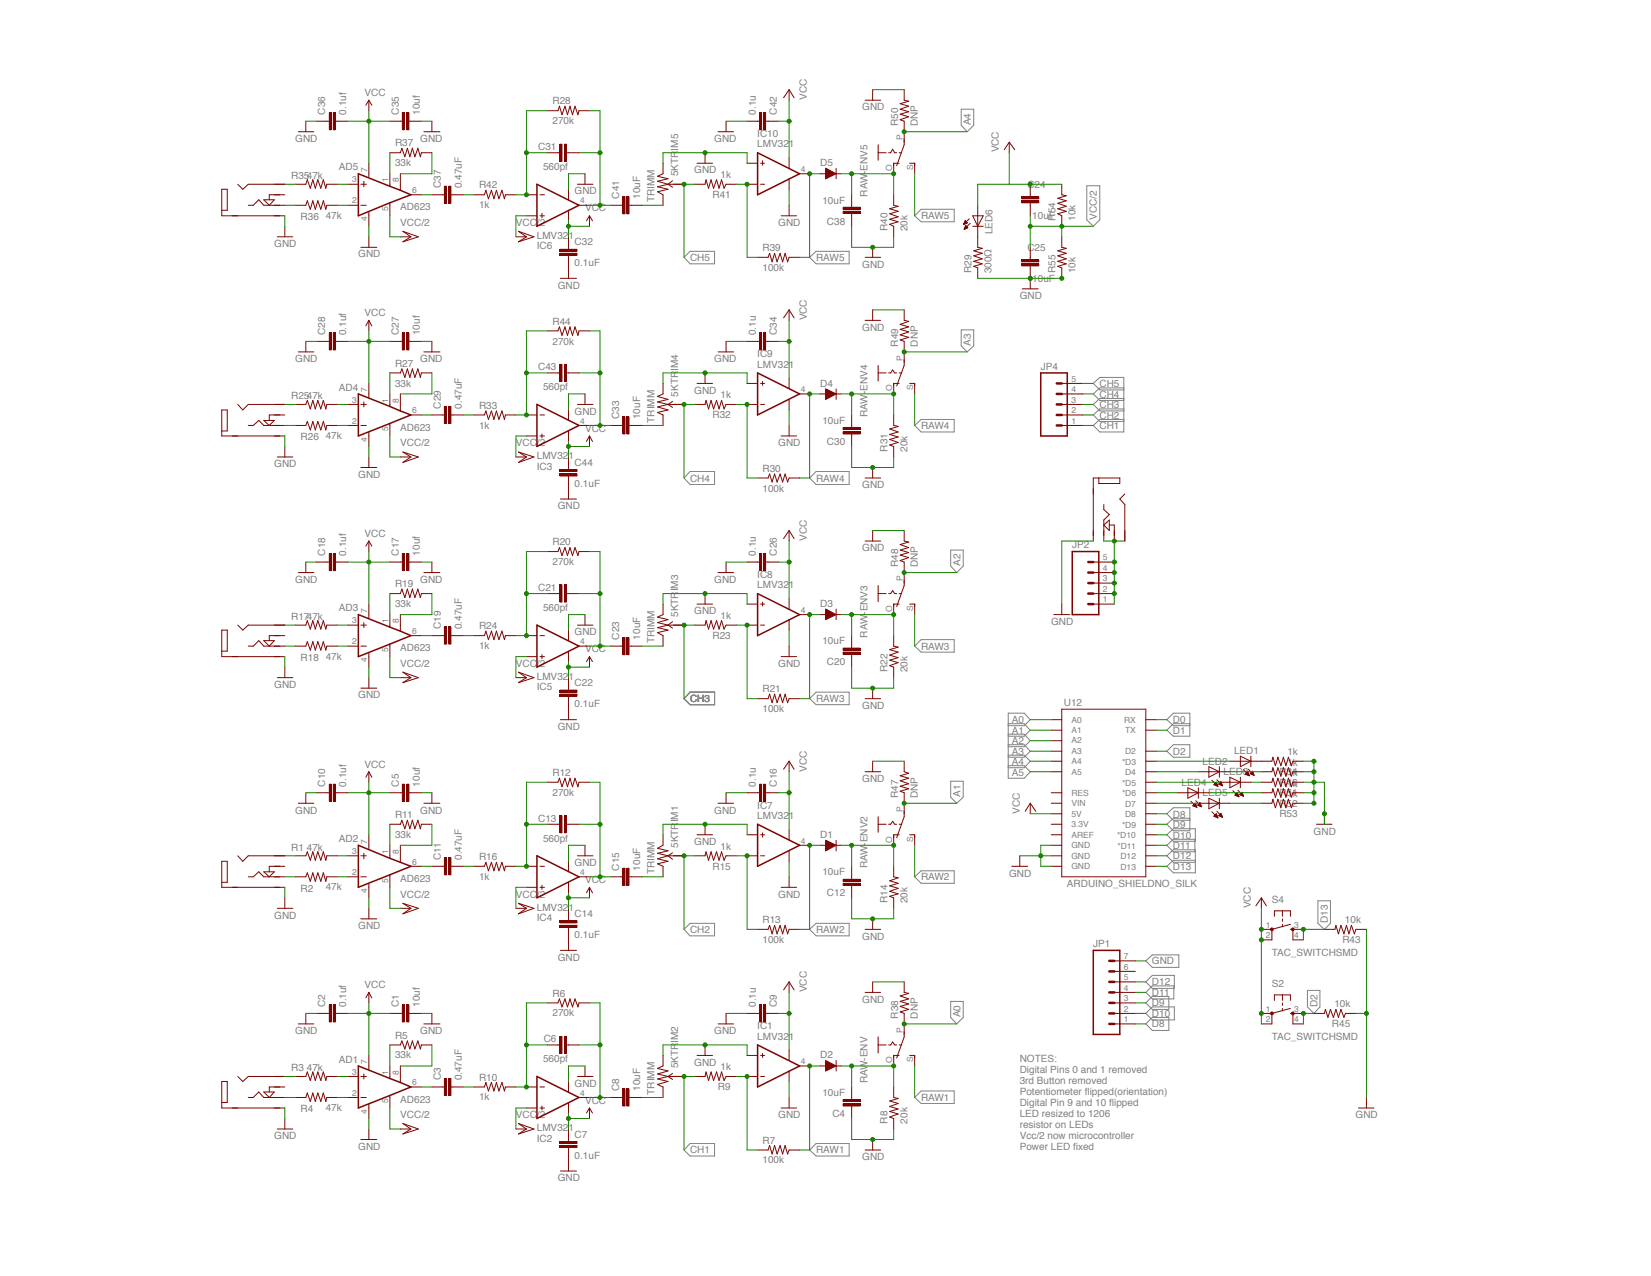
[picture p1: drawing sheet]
<svg xmlns="http://www.w3.org/2000/svg" width="279mm" height="216mm" viewBox="0 0 279 216" stroke-linecap="round" stroke-linejoin="round" font-family="sans-serif">
<defs><g id="words">
<g font-size="1.7" fill="#808080">
<text x="61.7" y="16.2">VCC</text>
<text x="93.5" y="17.6">R28</text>
<text x="136.5" y="16.9" transform="rotate(-90 136.5 16.9)">VCC</text>
<text x="55" y="19.4" transform="rotate(-90 55 19.4)">C36</text>
<text x="58.6" y="19.4" transform="rotate(-90 58.6 19.4)">0.1uf</text>
<text x="67.5" y="19.4" transform="rotate(-90 67.5 19.4)">C35</text>
<text x="71" y="19.4" transform="rotate(-90 71 19.4)">10uf</text>
<text x="93.5" y="21">270k</text>
<text x="127.9" y="19.4" transform="rotate(-90 127.9 19.4)">0.1u</text>
<text x="128.1" y="23.1">IC10</text>
<text x="131.5" y="19.4" transform="rotate(-90 131.5 19.4)">C42</text>
<text x="145.9" y="18.7">GND</text>
<text x="152" y="21.4" transform="rotate(-90 152 21.4)">R50</text>
<text x="155.3" y="21.4" transform="rotate(-90 155.3 21.4)">DNP</text>
<text x="164.3" y="21.2" transform="rotate(-90 164.3 21.2)">A4</text>
<text x="50" y="24">GND</text>
<text x="57.3" y="28.8">AD5</text>
<text x="66.9" y="28.1">33k</text>
<text x="66.9" y="24.7">R37</text>
<text x="71.1" y="24">GND</text>
<text x="91.1" y="25.4">C31</text>
<text x="91.9" y="28.7">560pf</text>
<text x="114.8" y="29.8" transform="rotate(-90 114.8 29.8)">5KTRIM5</text>
<text x="117.5" y="29.3">GND</text>
<text x="120.9" y="24">GND</text>
<text x="128.1" y="24.9">LMV321</text>
<text x="138.8" y="28.1">D5</text>
<text x="169" y="25.8" transform="rotate(-90 169 25.8)">VCC</text>
<text x="49.3" y="30.3">R3547k</text>
<text x="67.7" y="35.6">AD623</text>
<text x="74.6" y="31.8" transform="rotate(-90 74.6 31.8)">C37</text>
<text x="78.1" y="31.8" transform="rotate(-90 78.1 31.8)">0.47uF</text>
<text x="81.1" y="35.2">1k</text>
<text x="81.1" y="31.9">R42</text>
<text x="97.2" y="32.9">GND</text>
<text x="99" y="35.7">VCC</text>
<text x="104.8" y="33.6" transform="rotate(-90 104.8 33.6)">C41</text>
<text x="108.3" y="33.6" transform="rotate(-90 108.3 33.6)">10uF</text>
<text x="110.8" y="34.2" transform="rotate(-90 110.8 34.2)">TRIMM</text>
<text x="120.6" y="33.4">R41</text>
<text x="121.9" y="30.1">1k</text>
<text x="139.2" y="34.4">10uF</text>
<text x="146.8" y="33.3" transform="rotate(-90 146.8 33.3)">RAW-ENV5</text>
<text x="173.9" y="31.8">C24</text>
<text x="46.4" y="41.8">GND</text>
<text x="50.9" y="37.2">R36</text>
<text x="55.1" y="37">47k</text>
<text x="67.7" y="38.2">VCC/2</text>
<text x="87.3" y="38.2">VCC/2</text>
<text x="90.8" y="40.4">LMV321</text>
<text x="97.2" y="41.5">C32</text>
<text x="131.7" y="38.2">GND</text>
<text x="139.9" y="38">C38</text>
<text x="150.2" y="39.1" transform="rotate(-90 150.2 39.1)">R40</text>
<text x="153.6" y="39.1" transform="rotate(-90 153.6 39.1)">20k</text>
<text x="155.9" y="37.1">RAW5</text>
<text x="167.9" y="39.7" transform="rotate(-90 167.9 39.7)">LED6</text>
<text x="174.7" y="37.1">10uF</text>
<text x="178.6" y="37.3" transform="rotate(-90 178.6 37.3)">R54</text>
<text x="182" y="37.3" transform="rotate(-90 182 37.3)">10k</text>
<text x="185.6" y="37.2" transform="rotate(-90 185.6 37.2)">VCC/2</text>
<text x="60.6" y="43.6">GND</text>
<text x="90.8" y="42.2">IC6</text>
<text x="97.2" y="45.1">0.1uF</text>
<text x="116.8" y="44.2">CH5</text>
<text x="129" y="45.9">100k</text>
<text x="129" y="42.5">R39</text>
<text x="138.1" y="44.2">RAW5</text>
<text x="145.9" y="45.3">GND</text>
<text x="164.4" y="46.2" transform="rotate(-90 164.4 46.2)">R29</text>
<text x="167.8" y="46.2" transform="rotate(-90 167.8 46.2)">300Ω</text>
<text x="173.9" y="42.4">C25</text>
<text x="174.7" y="47.7">10uF</text>
<text x="178.6" y="46.2" transform="rotate(-90 178.6 46.2)">R55</text>
<text x="182" y="46.2" transform="rotate(-90 182 46.2)">10k</text>
<text x="61.7" y="53.5">VCC</text>
<text x="94.4" y="48.9">GND</text>
<text x="172.6" y="50.7">GND</text>
<text x="55" y="56.7" transform="rotate(-90 55 56.7)">C28</text>
<text x="58.6" y="56.7" transform="rotate(-90 58.6 56.7)">0.1uf</text>
<text x="67.5" y="56.7" transform="rotate(-90 67.5 56.7)">C27</text>
<text x="71" y="56.7" transform="rotate(-90 71 56.7)">10uf</text>
<text x="93.5" y="58.3">270k</text>
<text x="93.5" y="54.9">R44</text>
<text x="127.9" y="56.7" transform="rotate(-90 127.9 56.7)">0.1u</text>
<text x="131.5" y="56.7" transform="rotate(-90 131.5 56.7)">C34</text>
<text x="136.5" y="54.2" transform="rotate(-90 136.5 54.2)">VCC</text>
<text x="145.9" y="56">GND</text>
<text x="152" y="58.7" transform="rotate(-90 152 58.7)">R49</text>
<text x="155.3" y="58.7" transform="rotate(-90 155.3 58.7)">DNP</text>
<text x="164.3" y="58.5" transform="rotate(-90 164.3 58.5)">A3</text>
<text x="50" y="61.3">GND</text>
<text x="66.9" y="65.4">33k</text>
<text x="66.9" y="62.1">R27</text>
<text x="71.1" y="61.3">GND</text>
<text x="91.1" y="62.7">C43</text>
<text x="120.9" y="61.3">GND</text>
<text x="128.1" y="62.2">LMV321</text>
<text x="128.1" y="60.4">IC9</text>
<text x="138.8" y="65.4">D4</text>
<text x="176.1" y="62.6">JP4</text>
<text x="186.1" y="65.5">CH5</text>
<text x="49.3" y="67.6">R2547k</text>
<text x="57.3" y="66.1">AD4</text>
<text x="74.6" y="69.1" transform="rotate(-90 74.6 69.1)">C29</text>
<text x="78.1" y="69.1" transform="rotate(-90 78.1 69.1)">0.47uF</text>
<text x="81.1" y="69.2">R33</text>
<text x="91.9" y="66">560pf</text>
<text x="97.2" y="70.2">GND</text>
<text x="104.8" y="70.9" transform="rotate(-90 104.8 70.9)">C33</text>
<text x="108.3" y="70.9" transform="rotate(-90 108.3 70.9)">10uF</text>
<text x="110.8" y="71.5" transform="rotate(-90 110.8 71.5)">TRIMM</text>
<text x="114.8" y="67.1" transform="rotate(-90 114.8 67.1)">5KTRIM4</text>
<text x="117.5" y="66.7">GND</text>
<text x="120.6" y="70.7">R32</text>
<text x="121.9" y="67.4">1k</text>
<text x="139.2" y="71.7">10uF</text>
<text x="146.8" y="70.6" transform="rotate(-90 146.8 70.6)">RAW-ENV4</text>
<text x="186.1" y="69">CH3</text>
<text x="186.1" y="70.8">CH2</text>
<text x="186.1" y="67.3">CH4</text>
<text x="50.9" y="74.5">R26</text>
<text x="55.1" y="74.3">47k</text>
<text x="67.7" y="75.5">VCC/2</text>
<text x="67.7" y="72.9">AD623</text>
<text x="81.1" y="72.5">1k</text>
<text x="87.3" y="75.5">VCC/2</text>
<text x="90.8" y="77.7">LMV321</text>
<text x="99" y="73">VCC</text>
<text x="131.7" y="75.5">GND</text>
<text x="139.9" y="75.3">C30</text>
<text x="150.2" y="76.4" transform="rotate(-90 150.2 76.4)">R31</text>
<text x="153.6" y="76.4" transform="rotate(-90 153.6 76.4)">20k</text>
<text x="155.9" y="72.6">RAW4</text>
<text x="186.1" y="72.6">CH1</text>
<text x="46.4" y="79.1">GND</text>
<text x="60.6" y="80.9">GND</text>
<text x="90.8" y="79.5">IC3</text>
<text x="97.2" y="82.4">0.1uF</text>
<text x="97.2" y="78.8">C44</text>
<text x="116.8" y="81.5">CH4</text>
<text x="129" y="83.2">100k</text>
<text x="129" y="79.8">R30</text>
<text x="138.1" y="81.5">RAW4</text>
<text x="145.9" y="82.6">GND</text>
<text x="94.4" y="86.2">GND</text>
<text x="55" y="94" transform="rotate(-90 55 94)">C18</text>
<text x="58.6" y="94" transform="rotate(-90 58.6 94)">0.1uf</text>
<text x="61.7" y="90.8">VCC</text>
<text x="67.5" y="94" transform="rotate(-90 67.5 94)">C17</text>
<text x="71" y="94" transform="rotate(-90 71 94)">10uf</text>
<text x="93.5" y="95.6">270k</text>
<text x="93.5" y="92.2">R20</text>
<text x="127.9" y="94" transform="rotate(-90 127.9 94)">0.1u</text>
<text x="131.5" y="94" transform="rotate(-90 131.5 94)">C26</text>
<text x="136.5" y="91.5" transform="rotate(-90 136.5 91.5)">VCC</text>
<text x="145.9" y="93.3">GND</text>
<text x="152" y="96" transform="rotate(-90 152 96)">R48</text>
<text x="155.3" y="96" transform="rotate(-90 155.3 96)">DNP</text>
<text x="162.5" y="95.8" transform="rotate(-90 162.5 95.8)">A2</text>
<text x="181.4" y="92.8">JP2</text>
<text x="50" y="98.6">GND</text>
<text x="66.9" y="99.4">R19</text>
<text x="71.1" y="98.6">GND</text>
<text x="91.1" y="100">C21</text>
<text x="120.9" y="98.6">GND</text>
<text x="128.1" y="99.5">LMV321</text>
<text x="128.1" y="97.7">IC8</text>
<text x="49.3" y="104.9">R1747k</text>
<text x="57.3" y="103.4">AD3</text>
<text x="66.9" y="102.7">33k</text>
<text x="74.6" y="106.4" transform="rotate(-90 74.6 106.4)">C19</text>
<text x="78.1" y="106.4" transform="rotate(-90 78.1 106.4)">0.47uF</text>
<text x="81.1" y="106.5">R24</text>
<text x="91.9" y="103.3">560pf</text>
<text x="97.2" y="107.5">GND</text>
<text x="114.8" y="104.4" transform="rotate(-90 114.8 104.4)">5KTRIM3</text>
<text x="117.5" y="104">GND</text>
<text x="121.9" y="104.7">1k</text>
<text x="138.8" y="102.7">D3</text>
<text x="146.8" y="107.9" transform="rotate(-90 146.8 107.9)">RAW-ENV3</text>
<text x="177.9" y="105.7">GND</text>
<text x="50.9" y="111.8">R18</text>
<text x="55.1" y="111.6">47k</text>
<text x="67.7" y="112.8">VCC/2</text>
<text x="67.7" y="110.2">AD623</text>
<text x="81.1" y="109.8">1k</text>
<text x="87.3" y="112.8">VCC/2</text>
<text x="99" y="110.3">VCC</text>
<text x="104.8" y="108.2" transform="rotate(-90 104.8 108.2)">C23</text>
<text x="108.3" y="108.2" transform="rotate(-90 108.3 108.2)">10uF</text>
<text x="110.8" y="108.8" transform="rotate(-90 110.8 108.8)">TRIMM</text>
<text x="120.6" y="108">R23</text>
<text x="131.7" y="112.8">GND</text>
<text x="139.2" y="109">10uF</text>
<text x="139.9" y="112.6">C20</text>
<text x="150.2" y="113.7" transform="rotate(-90 150.2 113.7)">R22</text>
<text x="153.6" y="113.7" transform="rotate(-90 153.6 113.7)">20k</text>
<text x="155.9" y="109.9">RAW3</text>
<text x="46.4" y="116.4">GND</text>
<text x="60.6" y="118.2">GND</text>
<text x="90.8" y="115">LMV321</text>
<text x="90.8" y="116.8">IC5</text>
<text x="97.2" y="119.7">0.1uF</text>
<text x="97.2" y="116.1">C22</text>
<text x="116.8" y="118.8">CH3</text>
<text x="129" y="117.1">R21</text>
<text x="138.1" y="118.8">RAW3</text>
<text x="145.9" y="119.9">GND</text>
<text x="180" y="119.4">U12</text>
<text x="94.4" y="123.5">GND</text>
<text x="129" y="120.5">100k</text>
<text x="171.2" y="122.4">A0</text>
<text x="171.2" y="124.1">A1</text>
<text x="171.2" y="125.9">A2</text>
<text x="198.5" y="122.3">D0</text>
<text x="198.5" y="124.1">D1</text>
<text x="61.7" y="129.9">VCC</text>
<text x="93.5" y="131.3">R12</text>
<text x="136.5" y="130.6" transform="rotate(-90 136.5 130.6)">VCC</text>
<text x="171.2" y="127.7">A3</text>
<text x="171.2" y="129.5">A4</text>
<text x="171.2" y="131.2">A5</text>
<text x="198.5" y="127.7">D2</text>
<text x="203.5" y="129.4">LED2</text>
<text x="207.1" y="131.2">LED3</text>
<text x="208.8" y="127.6">LED1</text>
<text x="216.5" y="131.1">R34</text>
<text x="217.9" y="127.8">1k</text>
<text x="217.9" y="129.6">1k</text>
<text x="217.9" y="131.3">1k</text>
<text x="50" y="137.7">GND</text>
<text x="55" y="133.1" transform="rotate(-90 55 133.1)">C10</text>
<text x="58.6" y="133.1" transform="rotate(-90 58.6 133.1)">0.1uf</text>
<text x="67.5" y="133.1" transform="rotate(-90 67.5 133.1)">C5</text>
<text x="71" y="133.1" transform="rotate(-90 71 133.1)">10uf</text>
<text x="71.1" y="137.7">GND</text>
<text x="93.5" y="134.7">270k</text>
<text x="120.9" y="137.7">GND</text>
<text x="127.9" y="133.1" transform="rotate(-90 127.9 133.1)">0.1u</text>
<text x="128.1" y="136.8">IC7</text>
<text x="131.5" y="133.1" transform="rotate(-90 131.5 133.1)">C16</text>
<text x="145.9" y="132.4">GND</text>
<text x="152" y="135" transform="rotate(-90 152 135)">R47</text>
<text x="155.3" y="135" transform="rotate(-90 155.3 135)">DNP</text>
<text x="162.5" y="134.9" transform="rotate(-90 162.5 134.9)">A1</text>
<text x="172.6" y="137.7" transform="rotate(-90 172.6 137.7)">VCC</text>
<text x="200" y="132.9">LED4</text>
<text x="203.5" y="134.7">LED5</text>
<text x="216.5" y="132.9">R46</text>
<text x="216.5" y="134.7">R51</text>
<text x="216.5" y="136.5">R52</text>
<text x="217.9" y="133.1">1k</text>
<text x="217.9" y="134.9">1k</text>
<text x="49.3" y="143.9">R1</text>
<text x="51.9" y="143.9">47k</text>
<text x="57.3" y="142.5">AD2</text>
<text x="66.9" y="141.8">33k</text>
<text x="66.9" y="138.4">R11</text>
<text x="91.1" y="139.1">C13</text>
<text x="91.9" y="142.4">560pf</text>
<text x="114.8" y="143.5" transform="rotate(-90 114.8 143.5)">5KTRIM1</text>
<text x="117.5" y="143">GND</text>
<text x="121.9" y="143.8">1k</text>
<text x="128.1" y="138.6">LMV321</text>
<text x="138.8" y="141.8">D1</text>
<text x="198.5" y="138.3">D8</text>
<text x="198.5" y="140.1">D9</text>
<text x="198.5" y="141.9">D10</text>
<text x="198.5" y="143.7">D11</text>
<text x="216.5" y="138.2">R53</text>
<text x="222.3" y="141.3">GND</text>
<text x="67.7" y="149.2">AD623</text>
<text x="74.6" y="145.5" transform="rotate(-90 74.6 145.5)">C11</text>
<text x="78.1" y="145.5" transform="rotate(-90 78.1 145.5)">0.47uF</text>
<text x="81.1" y="148.9">1k</text>
<text x="81.1" y="145.5">R16</text>
<text x="97.2" y="146.6">GND</text>
<text x="99" y="149.4">VCC</text>
<text x="104.8" y="147.3" transform="rotate(-90 104.8 147.3)">C15</text>
<text x="108.3" y="147.3" transform="rotate(-90 108.3 147.3)">10uF</text>
<text x="110.8" y="147.9" transform="rotate(-90 110.8 147.9)">TRIMM</text>
<text x="120.6" y="147.1">R15</text>
<text x="139.2" y="148.1">10uF</text>
<text x="146.8" y="147" transform="rotate(-90 146.8 147)">RAW-ENV2</text>
<text x="155.9" y="149">RAW2</text>
<text x="170.8" y="148.4">GND</text>
<text x="198.5" y="145.4">D12</text>
<text x="198.5" y="147.2">D13</text>
<text x="46.4" y="155.5">GND</text>
<text x="50.9" y="150.9">R2</text>
<text x="55.1" y="150.7">47k</text>
<text x="67.7" y="151.9">VCC/2</text>
<text x="87.3" y="151.9">VCC/2</text>
<text x="90.8" y="154.1">LMV321</text>
<text x="90.8" y="155.8">IC4</text>
<text x="97.2" y="155.2">C14</text>
<text x="131.7" y="151.9">GND</text>
<text x="139.9" y="151.7">C12</text>
<text x="150.2" y="152.8" transform="rotate(-90 150.2 152.8)">R14</text>
<text x="153.6" y="152.8" transform="rotate(-90 153.6 152.8)">20k</text>
<text x="180.6" y="150.1">ARDUINO_SHIELDNO_SILK</text>
<text x="211.7" y="153.7" transform="rotate(-90 211.7 153.7)">VCC</text>
<text x="215.2" y="152.8">S4</text>
<text x="60.6" y="157.2">GND</text>
<text x="97.2" y="158.7">0.1uF</text>
<text x="116.8" y="157.9">CH2</text>
<text x="129" y="159.5">100k</text>
<text x="129" y="156.2">R13</text>
<text x="138.1" y="157.9">RAW2</text>
<text x="145.9" y="159">GND</text>
<text x="185" y="160.3">JP1</text>
<text x="215.2" y="161.7">TAC_SWITCHSMD</text>
<text x="224.7" y="156.2" transform="rotate(-90 224.7 156.2)">D13</text>
<text x="227.2" y="159.6">R43</text>
<text x="227.6" y="156.2">10k</text>
<text x="61.7" y="167.2">VCC</text>
<text x="94.4" y="162.6">GND</text>
<text x="136.5" y="167.9" transform="rotate(-90 136.5 167.9)">VCC</text>
<text x="195" y="163.2">GND</text>
<text x="195" y="166.7">D12</text>
<text x="215.2" y="167">S2</text>
<text x="55" y="170.4" transform="rotate(-90 55 170.4)">C2</text>
<text x="58.6" y="170.4" transform="rotate(-90 58.6 170.4)">0.1uf</text>
<text x="67.5" y="170.4" transform="rotate(-90 67.5 170.4)">C1</text>
<text x="71" y="170.4" transform="rotate(-90 71 170.4)">10uf</text>
<text x="93.5" y="172">270k</text>
<text x="93.5" y="168.6">R6</text>
<text x="127.9" y="170.4" transform="rotate(-90 127.9 170.4)">0.1u</text>
<text x="131.5" y="170.4" transform="rotate(-90 131.5 170.4)">C9</text>
<text x="145.9" y="169.7">GND</text>
<text x="152" y="172.3" transform="rotate(-90 152 172.3)">R38</text>
<text x="155.3" y="172.3" transform="rotate(-90 155.3 172.3)">DNP</text>
<text x="162.5" y="172.2" transform="rotate(-90 162.5 172.2)">A0</text>
<text x="195" y="173.8">D8</text>
<text x="195" y="170.3">D9</text>
<text x="195" y="172.1">D10</text>
<text x="195" y="168.5">D11</text>
<text x="222.9" y="170.4" transform="rotate(-90 222.9 170.4)">D2</text>
<text x="225.4" y="173.8">R45</text>
<text x="225.8" y="170.4">10k</text>
<text x="50" y="175">GND</text>
<text x="57.3" y="179.8">AD1</text>
<text x="66.9" y="179.1">33k</text>
<text x="66.9" y="175.7">R5</text>
<text x="71.1" y="175">GND</text>
<text x="91.9" y="179.7">560pf</text>
<text x="92" y="176.4">C6</text>
<text x="120.9" y="175">GND</text>
<text x="128.1" y="175.9">LMV321</text>
<text x="128.1" y="174.1">IC1</text>
<text x="138.8" y="179.1">D2</text>
<text x="172.6" y="179.6">NOTES:</text>
<text x="215.2" y="175.9">TAC_SWITCHSMD</text>
<text x="49.3" y="181.2">R3</text>
<text x="51.9" y="181.2">47k</text>
<text x="74.6" y="182.8" transform="rotate(-90 74.6 182.8)">C3</text>
<text x="78.1" y="182.8" transform="rotate(-90 78.1 182.8)">0.47uF</text>
<text x="81.1" y="182.8">R10</text>
<text x="97.2" y="183.9">GND</text>
<text x="104.8" y="184.6" transform="rotate(-90 104.8 184.6)">C8</text>
<text x="108.3" y="184.6" transform="rotate(-90 108.3 184.6)">10uF</text>
<text x="110.8" y="185.2" transform="rotate(-90 110.8 185.2)">TRIMM</text>
<text x="114.8" y="180.8" transform="rotate(-90 114.8 180.8)">5KTRIM2</text>
<text x="117.5" y="180.3">GND</text>
<text x="121.5" y="184.4">R9</text>
<text x="121.9" y="181.1">1k</text>
<text x="139.2" y="185.4">10uF</text>
<text x="146.8" y="183.3" transform="rotate(-90 146.8 183.3)">RAW-ENV</text>
<text x="172.6" y="181.5">Digital Pins 0 and 1 removed</text>
<text x="172.6" y="183.4">3rd Button removed</text>
<text x="172.6" y="185.2">Potentiometer f</text>
<text x="183.6" y="185.2">lipped(orientation)</text>
<text x="50.9" y="188.2">R4</text>
<text x="55.1" y="188">47k</text>
<text x="67.7" y="189.2">VCC/2</text>
<text x="67.7" y="186.5">AD623</text>
<text x="81.1" y="186.2">1k</text>
<text x="87.3" y="189.2">VCC/2</text>
<text x="90.8" y="191.4">LMV321</text>
<text x="99" y="186.7">VCC</text>
<text x="131.7" y="189.2">GND</text>
<text x="140.9" y="189">C4</text>
<text x="150.2" y="190.1" transform="rotate(-90 150.2 190.1)">R8</text>
<text x="153.6" y="190.1" transform="rotate(-90 153.6 190.1)">20k</text>
<text x="155.9" y="186.3">RAW1</text>
<text x="172.6" y="187.1">Digital Pin 9 and 10 f</text>
<text x="172.6" y="189">LED resized to 1206</text>
<text x="172.6" y="190.8">resistor on LEDs</text>
<text x="187.7" y="187.1">lipped</text>
<text x="229.4" y="189.2">GND</text>
<text x="46.4" y="192.8">GND</text>
<text x="60.6" y="194.5">GND</text>
<text x="90.8" y="193.1">IC2</text>
<text x="97.2" y="196.1">0.1uF</text>
<text x="97.2" y="192.5">C7</text>
<text x="116.8" y="195.2">CH1</text>
<text x="129" y="196.9">100k</text>
<text x="129" y="193.5">R7</text>
<text x="138.1" y="195.2">RAW1</text>
<text x="145.9" y="196.3">GND</text>
<text x="172.6" y="192.7">Vcc/2 now microcontroller</text>
<text x="172.6" y="194.5">Power LED f</text>
<text x="181.6" y="194.5">ixed</text>
<text x="94.4" y="199.9">GND</text>
</g>
<g font-size="1.4" fill="#808080">
<text x="152.8" y="23.8" transform="rotate(-90 152.8 23.8)">P</text>
<text x="62.2" y="29.1" transform="rotate(-90 62.2 29.1)">7</text>
<text x="135.5" y="29.1">4</text>
<text x="151" y="28.9" transform="rotate(-90 151 28.9)">O</text>
<text x="154.6" y="28.8" transform="rotate(-90 154.6 28.8)">S</text>
<text x="59.6" y="34.4">2</text>
<text x="59.6" y="30.9">3</text>
<text x="65.7" y="35.7" transform="rotate(-90 65.7 35.7)">5</text>
<text x="65.7" y="30.9" transform="rotate(-90 65.7 30.9)">1</text>
<text x="67.5" y="30.9" transform="rotate(-90 67.5 30.9)">8</text>
<text x="69.8" y="32.7">6</text>
<text x="98.2" y="34.4">4</text>
<text x="62.2" y="37.5" transform="rotate(-90 62.2 37.5)">4</text>
<text x="152.8" y="61.1" transform="rotate(-90 152.8 61.1)">P</text>
<text x="181.3" y="64.6">5</text>
<text x="59.6" y="71.7">2</text>
<text x="59.6" y="68.2">3</text>
<text x="62.2" y="66.4" transform="rotate(-90 62.2 66.4)">7</text>
<text x="65.7" y="68.2" transform="rotate(-90 65.7 68.2)">1</text>
<text x="67.5" y="68.2" transform="rotate(-90 67.5 68.2)">8</text>
<text x="69.8" y="70">6</text>
<text x="98.2" y="71.7">4</text>
<text x="135.5" y="66.4">4</text>
<text x="151" y="66.2" transform="rotate(-90 151 66.2)">O</text>
<text x="154.6" y="66.1" transform="rotate(-90 154.6 66.1)">S</text>
<text x="181.3" y="71.7">1</text>
<text x="181.3" y="70">2</text>
<text x="181.3" y="68.2">3</text>
<text x="181.3" y="66.4">4</text>
<text x="62.2" y="74.8" transform="rotate(-90 62.2 74.8)">4</text>
<text x="65.7" y="73" transform="rotate(-90 65.7 73)">5</text>
<text x="186.6" y="94.8">5</text>
<text x="152.8" y="98.4" transform="rotate(-90 152.8 98.4)">P</text>
<text x="186.6" y="101.9">1</text>
<text x="186.6" y="100.2">2</text>
<text x="186.6" y="98.4">3</text>
<text x="186.6" y="96.6">4</text>
<text x="59.6" y="105.5">3</text>
<text x="62.2" y="103.7" transform="rotate(-90 62.2 103.7)">7</text>
<text x="65.7" y="105.5" transform="rotate(-90 65.7 105.5)">1</text>
<text x="67.5" y="105.5" transform="rotate(-90 67.5 105.5)">8</text>
<text x="69.8" y="107.3">6</text>
<text x="135.5" y="103.7">4</text>
<text x="151" y="103.5" transform="rotate(-90 151 103.5)">O</text>
<text x="154.6" y="103.4" transform="rotate(-90 154.6 103.4)">S</text>
<text x="59.6" y="109">2</text>
<text x="62.2" y="112.1" transform="rotate(-90 62.2 112.1)">4</text>
<text x="65.7" y="110.3" transform="rotate(-90 65.7 110.3)">5</text>
<text x="98.2" y="109">4</text>
<text x="181.3" y="122.2">A0</text>
<text x="181.3" y="124">A1</text>
<text x="181.3" y="125.8">A2</text>
<text x="190.2" y="122.3">RX</text>
<text x="190.4" y="124.1">TX</text>
<text x="181.3" y="127.6">A3</text>
<text x="181.3" y="129.4">A4</text>
<text x="181.3" y="131.1">A5</text>
<text x="189.9" y="129.4">*D3</text>
<text x="190.4" y="127.6">D2</text>
<text x="190.4" y="131.2">D4</text>
<text x="152.8" y="137.5" transform="rotate(-90 152.8 137.5)">P</text>
<text x="181.3" y="136.5">VIN</text>
<text x="181.3" y="134.7">RES</text>
<text x="189.9" y="132.9">*D5</text>
<text x="189.9" y="134.7">*D6</text>
<text x="190.4" y="136.5">D7</text>
<text x="62.2" y="142.8" transform="rotate(-90 62.2 142.8)">7</text>
<text x="135.5" y="142.8">4</text>
<text x="151" y="142.6" transform="rotate(-90 151 142.6)">O</text>
<text x="154.6" y="142.4" transform="rotate(-90 154.6 142.4)">S</text>
<text x="181.3" y="138.2">5V</text>
<text x="181.3" y="141.8">AREF</text>
<text x="181.3" y="143.6">GND</text>
<text x="181.3" y="140">3.3V</text>
<text x="189" y="141.8">*D10</text>
<text x="189.1" y="143.6">*D11</text>
<text x="189.9" y="140">*D9</text>
<text x="190.4" y="138.3">D8</text>
<text x="59.6" y="148.1">2</text>
<text x="59.6" y="144.6">3</text>
<text x="65.7" y="149.4" transform="rotate(-90 65.7 149.4)">5</text>
<text x="65.7" y="144.6" transform="rotate(-90 65.7 144.6)">1</text>
<text x="67.5" y="144.6" transform="rotate(-90 67.5 144.6)">8</text>
<text x="69.8" y="146.3">6</text>
<text x="98.2" y="148.1">4</text>
<text x="181.3" y="145.3">GND</text>
<text x="181.3" y="147.1">GND</text>
<text x="189.6" y="145.4">D12</text>
<text x="189.6" y="147.2">D13</text>
<text x="62.2" y="151.1" transform="rotate(-90 62.2 151.1)">4</text>
<text x="214.2" y="157">1</text>
<text x="214.2" y="158.8">2</text>
<text x="219" y="157">3</text>
<text x="219" y="158.8">4</text>
<text x="190.2" y="167.6">4</text>
<text x="190.2" y="165.9">5</text>
<text x="190.2" y="164.1">6</text>
<text x="190.2" y="162.3">7</text>
<text x="190.2" y="173">1</text>
<text x="190.2" y="171.2">2</text>
<text x="190.2" y="169.4">3</text>
<text x="214.2" y="171.2">1</text>
<text x="214.2" y="173">2</text>
<text x="219" y="171.2">3</text>
<text x="219" y="173">4</text>
<text x="151" y="179.9" transform="rotate(-90 151 179.9)">O</text>
<text x="152.8" y="174.8" transform="rotate(-90 152.8 174.8)">P</text>
<text x="154.6" y="179.7" transform="rotate(-90 154.6 179.7)">S</text>
<text x="59.6" y="185.4">2</text>
<text x="59.6" y="181.9">3</text>
<text x="62.2" y="180.1" transform="rotate(-90 62.2 180.1)">7</text>
<text x="65.7" y="181.9" transform="rotate(-90 65.7 181.9)">1</text>
<text x="67.5" y="181.9" transform="rotate(-90 67.5 181.9)">8</text>
<text x="69.8" y="183.6">6</text>
<text x="98.2" y="185.4">4</text>
<text x="135.5" y="180.1">4</text>
<text x="62.2" y="188.4" transform="rotate(-90 62.2 188.4)">4</text>
<text x="65.7" y="186.7" transform="rotate(-90 65.7 186.7)">5</text>
</g>
</g></defs>
<g fill="none" stroke="#808080" stroke-width=".17">
<path d="M162.7 18.5h2.1v2.7l-1.1 1.1-1-1.1zM154.8 36.5l1.1-1.1h5.6v2.1h-5.6zM183.9 31.4h2.2v5.8l-1.1 1.1-1.1-1.1zM115.8 43.5l1-1h4.1v2.1h-4.1zM137 43.5l1.1-1h5.6v2.1h-5.6zM162.7 55.8h2.1v2.7l-1.1 1-1-1zM116.8 79.8h4.1v2.2h-4.1l-1-1.1zM138.1 79.8h5.6v2.2h-5.6l-1.1-1.1zM154.8 72l1.1-1h5.6v2.1h-5.6zM190.2 66h-4.1l-1.1-1.1 1.1-1h4.1v9.2h-4.1l-1.1-1.1 1.1-1h4.1M190.2 67.4h-4.1l-1.1 1 1.1 1.1h4.1M190.2 69.2h-4.1l-1.1 1 1.1 1.1h4.1"/>
<path d="M190.2 65.6h-4.1l-1.1 1.1 1.1 1.1h4.1M160.9 93.1h2.1v2.7l-1.1 1.1-1-1.1zM116.8 117.1h4.1v2.1h-4.1l-1-1zM138.1 117.1h5.6v2.1h-5.6l-1.1-1zM154.8 109.3l1.1-1.1h5.6v2.1h-5.6zM160.9 132.2h2.1v2.7l-1.1 1-1-1zM170.6 122.4h2.7l1 1.1-1 1.1h-2.7M170.6 124.2h2.7l1 1.1-1 1h-2.7M170.6 126h2.7l1 1.1-1 1h-2.7M170.6 127.8h2.7l1 1-1 1.1h-2.7M170.6 122.8h2.7l1-1-1-1.1h-2.7v11h2.7l1-1.1-1-1h-2.7M197.5 127.1l1.1-1.1h2.8v2.1h-2.8z"/>
<path d="M201.4 138.5h-2.8l-1.1 1 1.1 1.1h2.8v-3.9h-2.8l-1.1 1 1.1 1.1h2.8M201.4 122.4h-2.8l-1.1 1.1 1.1 1.1h2.8v-3.9h-2.8l-1.1 1.1 1.1 1h2.8M115.8 157.2l1-1h4.1v2.1h-4.1zM137 157.2l1.1-1h5.6v2.1h-5.6zM154.8 148.4l1.1-1.1h5.6v2.2h-5.6zM197.5 141.2l1.1-1h3.7v2.1h-3.7zM197.5 143l1.1-1h3.6v2.1h-3.6zM202.3 145.6h-3.7l-1.1 1 1.1 1.1h3.7v-3.9h-3.7l-1.1 1 1.1 1.1h3.7M223 152.4h2.1v3.8l-1 1-1.1-1zM160.9 169.4h2.1v2.7l-1.1 1.1-1-1.1zM193.9 173.2l1.1-1.1h2.8v2.2h-2.8zM193.9 169.7l1.1-1.1h2.8v2.2h-2.8z"/>
<path d="M193.9 171.5l1.1-1.1h3.7v2.2h-3.7zM193.9 166.1l1.1-1.1h3.7v2.2h-3.7zM193.9 167.9l1.1-1.1h3.6v2.2h-3.6zM193.9 162.6l1.1-1h4.5v2.1h-4.5zM221.3 167.6h2.1v2.8l-1 1.1-1.1-1.1zM116.8 193.5h4.1v2.1h-4.1l-1-1zM138.1 193.5h5.6v2.1h-5.6l-1.1-1zM154.8 185.7l1.1-1.1h5.6v2.1h-5.6z"/>
</g>
<g fill="none" stroke="#7d0400" stroke-width=".17">
<path d="M55.7 19.1h.4v2.8h-.4zM56.4 19.1h.3v2.8h-.3zM62.4 17v1.7M62.4 17l.5 .8M62.4 17l-.5 .8M68.1 19.1h.3v2.8h-.3zM68.9 19.1h.3v2.8h-.3zM128.5 19.1h.4v2.8h-.4zM129.2 19.1h.4v2.8h-.4zM133.5 15.2v1.8M133.5 15.2l-.9 1.3M133.5 15.2l.9 1.3"/>
<path d="M48.2 38.3v1.8M50 31.2h1.8l.2-.8 .5 1.5 .4-1.5 .5 1.5 .4-1.5 .5 1.5 .4-1.5 .4 1.5 .2-.7h1.8M50 34.7h1.8l.2-.7 .5 1.4 .4-1.4 .5 1.4 .4-1.4 .5 1.4 .4-1.4 .4 1.4 .2-.7h1.8M50.5 22.3h2.6M51.8 20.5v1.8M53.5 20.5h2.1M56.7 20.5h2.2M66 20.5h2.1M66 25.8h1.8l.2-.7 .5 1.4 .4-1.4 .5 1.4 .4-1.4 .4 1.4 .5-1.4 .4 1.4 .2-.7h1.8M68.2 39.1l2.6 1-2.6 .8 1.3-.8zM69.2 20.5h2.1M71.7 22.3h2.7"/>
<path d="M73.1 20.5v1.8M73.1 33h2.1M75.2 31.5h.3v2.9h-.3zM76 31.5h.3v2.9h-.3zM76.3 33h2.1M80.2 33h1.8l.2-.8 .5 1.4 .5-1.4 .4 1.4 .4-1.4 .4 1.4 .5-1.4 .5 1.4 .1-.6h1.8M103.3 34.7h2.1M105.4 33.3h.4v2.9h-.4zM106.1 33.3h.3v2.9h-.3zM106.5 34.7h2.1M112.2 27.6v1.8l-.9 .4 1.8 .4-1.8 .5 1.8 .5M113.1 31.2l-1.8 .4 1.8 .4-1.8 .4 .9 .6v1.7"/>
<path d="M113.1 31.2h2.7M113.1 31.2l.7 .5M113.8 30.6l-.7 .6M117.5 31.2h1.8l.2-.8 .4 1.5 .4-1.5 .5 1.5 .5-1.5 .4 1.5 .4-1.5 .4 1.5 .4-.7h1.8M118 27.6h2.6M119.3 25.8v1.8M121.5 22.3h2.6M122.9 20.5v1.8M126.4 20.5h2.1M129.6 20.5h2.2M132.2 36.5h2.6M133.5 34.7v1.8"/>
<path d="M138.8 29.4h3.5M139.7 28.5l1.8 .9-1.8 .8zM141.5 28.5v1.7M142.7 35.1h2.9v.3h-2.9zM142.7 35.8h2.9v.3h-2.9zM144.1 33v2.1M144.1 36.1v2.2M148.6 24.5v2.6M148.6 25.8h1.4M150.4 25.8h.3l.4-.5 .3 .5h.3M151.2 33v1.7l.8 .2-1.4 .4 1.4 .5-1.4 .4 1.4 .5-1.4 .4 1.4 .4-1.4 .5 .6 .3v1.8M152.2 27.6h-1v1.8"/>
<path d="M152.2 25.8h.4M153 22.3v2.2l-1.3 3.5M153.9 27.6h.9v1.8M46.9 40.1h2.7M50.5 59.5h2.6M51.8 57.8v1.7M53.5 57.8h2.1M55.7 56.3h.4v2.9h-.4zM56.4 56.3h.3v2.9h-.3zM56.7 57.8h2.2M61.1 41.8h2.7M62.4 40.1v1.7"/>
<path d="M62.4 54.2v1.8M62.4 54.2l.5 .9M62.4 54.2l-.5 .9M66 57.8h2.1M67.8 40.1h1.7M68.1 56.3h.3v2.9h-.3zM68.9 56.3h.3v2.9h-.3zM69.2 57.8h2.1M71.7 59.5h2.7M73.1 57.8v1.7M121.5 59.5h2.6M122.9 57.8v1.7"/>
<path d="M126.4 57.8h2.1M128.2 43.5h1.8l.2-.6 .5 1.4 .4-1.4 .4 1.4 .5-1.4 .4 1.4 .5-1.4 .4 1.4 .2-.8h1.8M128.5 56.3h.4v2.9h-.4zM129.2 56.3h.4v2.9h-.4zM129.6 57.8h2.2M133.5 52.4v1.8M133.5 52.4l-.9 1.4M133.5 52.4l.9 1.4M146.4 43.5h2.6M147.7 41.8v1.7M153 59.5v2.3l-1.3 3.5M46.9 77.3h2.7"/>
<path d="M48.2 75.5v1.8M50 72h1.8l.2-.7 .5 1.4 .4-1.4 .5 1.4 .4-1.4 .5 1.4 .4-1.4 .4 1.4 .2-.7h1.8M50 68.4h1.8l.2-.6 .5 1.4 .4-1.4 .5 1.4 .4-1.4 .5 1.4 .4-1.4 .4 1.4 .2-.8h1.8M61.1 79.1h2.7M62.4 77.3v1.8M66 63.1h1.8l.2-.7 .5 1.5 .4-1.5 .5 1.5 .4-1.5 .4 1.5 .5-1.5 .4 1.5 .2-.8h1.8M67.8 77.3h1.7M68.2 76.5l2.6 .8-2.6 1 1.3-1zM73.1 70.2h2.1M75.2 68.8h.3v2.8h-.3zM76 68.8h.3v2.8h-.3zM76.3 70.2h2.1"/>
<path d="M80.2 70.2h1.8l.2-.7 .5 1.5 .5-1.5 .4 1.5 .4-1.5 .4 1.5 .5-1.5 .5 1.5 .1-.8h1.8M103.3 72h2.1M105.4 70.5h.4v2.9h-.4zM106.1 70.5h.3v2.9h-.3zM106.5 72h2.1M112.2 64.9v1.8l-.9 .4 1.8 .5-1.8 .4 1.8 .4M113.1 68.4h2.7M113.1 68.4l-1.8 .5 1.8 .5-1.8 .4 .9 .4v1.8M113.1 68.4l.7 .5M113.8 67.9l-.7 .5M117.5 68.4h1.8l.2-.6 .4 1.4 .4-1.4 .5 1.4 .5-1.4 .4 1.4 .4-1.4 .4 1.4 .4-.8h1.8M118 64.9h2.6"/>
<path d="M119.3 63.1v1.8M132.2 73.8h2.6M133.5 72v1.8M138.8 66.7h3.5M139.7 65.8l1.8 .9-1.8 .9zM141.5 65.8v1.8M142.7 72.3h2.9v.4h-2.9zM142.7 73.1h2.9v.3h-2.9zM144.1 70.2v2.1M144.1 73.4v2.1M147.7 79.1v1.8M148.6 61.8v2.7"/>
<path d="M148.6 63.1h1.4M150.4 63.1h.3l.4-.5 .3 .5h.3M151.2 70.2v1.8l.8 .2-1.4 .4 1.4 .5-1.4 .4 1.4 .4-1.4 .5 1.4 .5-1.4 .4 .6 .2v1.8M152.2 64.9h-1v1.8M152.2 63.1h.4M153.9 64.9h.9v1.8M179.7 72h3.5M179.7 70.2h3.5M179.7 68.4h3.5M179.7 66.7h3.5M179.7 64.9h3.5M50.5 96.9h2.6"/>
<path d="M51.8 95.1v1.8M53.5 95.1h2.1M55.7 93.7h.4v2.8h-.4zM56.4 93.7h.3v2.8h-.3zM56.7 95.1h2.2M62.4 91.5v1.8M62.4 91.5l.5 .9M62.4 91.5l-.5 .9M66 95.1h2.1M68.1 93.7h.3v2.8h-.3zM68.9 93.7h.3v2.8h-.3zM69.2 95.1h2.1"/>
<path d="M71.7 96.9h2.7M73.1 95.1v1.8M121.5 96.9h2.6M122.9 95.1v1.8M126.4 95.1h2.1M128.2 80.9h1.8l.2-.7 .5 1.4 .4-1.4 .4 1.4 .5-1.4 .4 1.4 .5-1.4 .4 1.4 .2-.7h1.8M128.5 93.7h.4v2.8h-.4zM129.2 93.7h.4v2.8h-.4zM129.6 95.1h2.2M133.5 89.8v1.7M133.5 89.8l-.9 1.3M133.5 89.8l.9 1.3"/>
<path d="M146.4 80.9h2.6M148.6 99.1v2.7M153 96.9v2.2l-1.3 3.5M185 98.7h3.6M185 96.9h3.6M185 95.1h3.6M46.9 114.7h2.7M48.2 112.9v1.8M50 105.8h1.8l.2-.8 .5 1.4 .4-1.4 .5 1.4 .4-1.4 .5 1.4 .4-1.4 .4 1.4 .2-.6h1.8M50 109.3h1.8l.2-.7 .5 1.4 .4-1.4 .5 1.4 .4-1.4 .5 1.4 .4-1.4 .4 1.4 .2-.7h1.8M61.1 116.4h2.7M62.4 114.7v1.7"/>
<path d="M66 100.4h1.8l.2-.7 .5 1.4 .4-1.4 .5 1.4 .4-1.4 .4 1.4 .5-1.4 .4 1.4 .2-.7h1.8M67.8 114.7h1.7M68.2 113.7l2.6 1-2.6 .8 1.3-.8zM73.1 107.5h2.1M75.2 106.1h.3v2.9h-.3zM76 106.1h.3v2.9h-.3zM76.3 107.5h2.1M80.2 107.5h1.8l.2-.7 .5 1.4 .5-1.4 .4 1.4 .4-1.4 .4 1.4 .5-1.4 .5 1.4 .1-.7h1.8M103.3 109.3h2.1M105.4 107.9h.4v2.9h-.4zM106.1 107.9h.3v2.9h-.3zM106.5 109.3h2.1"/>
<path d="M112.2 102.2v1.8l-.9 .4 1.8 .4-1.8 .5 1.8 .5M113.1 105.8l-1.8 .4 1.8 .4-1.8 .4 .9 .5v1.8M113.1 105.8h2.7M113.1 105.8l.7 .5M113.8 105.2l-.7 .6M117.5 105.8h1.8l.2-.8 .4 1.4 .4-1.4 .5 1.4 .5-1.4 .4 1.4 .4-1.4 .4 1.4 .4-.6h1.8M118 102.2h2.6M119.3 100.4v1.8M128.2 118.2h1.8l.2-.7 .5 1.4 .4-1.4 .4 1.4 .5-1.4 .4 1.4 .5-1.4 .4 1.4 .2-.7h1.8M132.2 111.1h2.6M133.5 109.3v1.8M138.8 104h3.5"/>
<path d="M139.7 103.1l1.8 .9-1.8 .8zM141.5 103.1v1.7M142.7 109.7h2.9v.3h-2.9zM142.7 110.3h2.9v.4h-2.9zM144.1 107.5v2.2M144.1 110.8v2.1M146.4 118.2h2.6M147.7 116.4v1.8M148.6 100.4h1.4M150.4 100.4h.3l.4-.5 .3 .5h.3M151.2 107.5v1.8l.8 .2-1.4 .4 1.4 .4-1.4 .5 1.4 .5-1.4 .4 1.4 .4-1.4 .5 .6 .3v1.8M152.2 102.2h-1v1.8"/>
<path d="M152.2 100.4h.4M153.9 102.2h.9v1.8M178.3 104h2.7M179.7 102.2v1.8M179.7 120h14.2v28.4h-14.2zM185 102.2h3.6M185 100.4h3.6M50.5 135.9h2.6M51.8 134.1v1.8M53.5 134.1h2.1M55.7 132.7h.4v2.9h-.4zM56.4 132.7h.3v2.9h-.3z"/>
<path d="M56.7 134.1h2.2M62.4 130.6v1.8M62.4 130.6l.5 .9M62.4 130.6l-.5 .9M66 134.1h2.1M66 139.5h1.8l.2-.7 .5 1.4 .4-1.4 .5 1.4 .4-1.4 .4 1.4 .5-1.4 .4 1.4 .2-.7h1.8M68.1 132.7h.3v2.9h-.3zM68.9 132.7h.3v2.9h-.3zM69.2 134.1h2.1M71.7 135.9h2.7M73.1 134.1v1.8M119.3 139.5v1.7"/>
<path d="M121.5 135.9h2.6M122.9 134.1v1.8M126.4 134.1h2.1M128.5 132.7h.4v2.9h-.4zM129.2 132.7h.4v2.9h-.4zM129.6 134.1h2.2M133.5 128.8v1.8M133.5 128.8l-.9 1.4M133.5 128.8l.9 1.4M148.6 138.2v2.6M148.6 139.5h1.4M150.4 139.5h.3l.4-.5 .3 .5h.3"/>
<path d="M152.2 139.5h.4M153 135.9v2.3l-1.3 3.6M174.3 135.9l1 1.4M174.3 135.9l-.8 1.4M174.3 135.9v1.8M177.9 135.9h1.8M177.9 134.1h1.8M177.9 139.5h1.8M177.9 121.8h1.8M177.9 123.5h1.8M177.9 127.1h1.8M177.9 128.8h1.8"/>
<path d="M177.9 130.6h1.8M177.9 137.7h1.8M177.9 125.3h1.8M193.9 135.9h1.8M193.9 134.1h1.8M193.9 139.5h1.8M193.9 121.8h1.8M193.9 123.5h1.8M193.9 127.1h1.8M193.9 128.8h1.8M193.9 130.6h1.8M193.9 132.4h1.8"/>
<path d="M193.9 137.7h1.8M222.8 139.5h2.6M224.1 137.7v1.8M46.9 153.7h2.7M48.2 151.9v1.8M50 144.8h1.8l.2-.7 .5 1.5 .4-1.5 .5 1.5 .4-1.5 .5 1.5 .4-1.5 .4 1.5 .2-.8h1.8M50 148.4h1.8l.2-.7 .5 1.4 .4-1.4 .5 1.4 .4-1.4 .5 1.4 .4-1.4 .4 1.4 .2-.7h1.8M61.1 155.5h2.7M62.4 153.7v1.8M67.8 153.7h1.7M68.2 152.8l2.6 .9-2.6 .9 1.3-.9zM73.1 146.6h2.1"/>
<path d="M75.2 145.1h.3v2.9h-.3zM76 145.1h.3v2.9h-.3zM76.3 146.6h2.1M80.2 146.6h1.8l.2-.7 .5 1.4 .5-1.4 .4 1.4 .4-1.4 .4 1.4 .5-1.4 .5 1.4 .1-.7h1.8M103.3 148.4h2.1M105.4 146.9h.4v2.9h-.4zM106.1 146.9h.3v2.9h-.3zM106.5 148.4h2.1M112.2 141.2v1.8l-.9 .5 1.8 .5-1.8 .4 1.8 .4M113.1 144.8l-1.8 .5 1.8 .4-1.8 .5 .9 .4v1.8M113.1 144.8h2.7M113.1 144.8l.7 .6"/>
<path d="M113.8 144.3l-.7 .5M117.5 144.8h1.8l.2-.7 .4 1.5 .4-1.5 .5 1.5 .5-1.5 .4 1.5 .4-1.5 .4 1.5 .4-.8h1.8M118 141.2h2.6M128.2 157.2h1.8l.2-.6 .5 1.4 .4-1.4 .4 1.4 .5-1.4 .4 1.4 .5-1.4 .4 1.4 .2-.8h1.8M132.2 150.1h2.6M133.5 148.4v1.7M138.8 143h3.5M139.7 142.2l1.8 .8-1.8 1zM141.5 142.2v1.8M142.7 148.8h2.9v.3h-2.9zM142.7 149.5h2.9v.3h-2.9zM144.1 146.6v2.1"/>
<path d="M144.1 149.8v2.1M146.4 157.2h2.6M147.7 155.5v1.7M151.2 146.6v1.8l.8 .1-1.4 .5 1.4 .5-1.4 .4 1.4 .4-1.4 .5 1.4 .4-1.4 .5 .6 .2v1.8M152.2 141.2h-1v1.8M153.9 141.2h.9v1.8M171.2 146.6h2.7M172.6 144.8v1.8M177.9 146.6h1.8M177.9 141.2h1.8M177.9 144.8h1.8M177.9 143h1.8"/>
<path d="M193.9 146.6h1.8M193.9 141.2h1.8M193.9 144.8h1.8M193.9 143h1.8M50.5 173.2h2.6M51.8 171.5v1.7M53.5 171.5h2.1M55.7 170h.4v2.9h-.4zM56.4 170h.3v2.9h-.3zM56.7 171.5h2.2M62.4 167.9l.5 .9M62.4 167.9l-.5 .9"/>
<path d="M62.4 167.9v1.8M66 171.5h2.1M66 176.8h1.8l.2-.7 .5 1.4 .4-1.4 .5 1.4 .4-1.4 .4 1.4 .5-1.4 .4 1.4 .2-.7h1.8M68.1 170h.3v2.9h-.3zM68.9 170h.3v2.9h-.3zM69.2 171.5h2.1M71.7 173.2h2.7M73.1 171.5v1.7M92.6 176.8h2.2M92.6 169.7h1.8l.3-.7 .4 1.4 .5-1.4 .4 1.4 .5-1.4 .4 1.4 .4-1.4 .5 1.4 .2-.7h1.8M94.8 175.4h.3v2.8h-.3zM95.5 175.4h.4v2.8h-.4z"/>
<path d="M95.9 176.8h2.1M112.2 178.6v1.8l-.9 .4 1.8 .4-1.8 .5 1.8 .4M118 178.6h2.6M119.3 176.8v1.8M121.5 173.2h2.6M122.9 171.5v1.7M126.4 171.5h2.1M128.5 170h.4v2.9h-.4zM129.2 170h.4v2.9h-.4zM129.6 171.5h2.2M133.5 166.1v1.8M133.5 166.1l-.9 1.4"/>
<path d="M133.5 166.1l.9 1.4M139.7 179.4l1.8 1-1.8 .8zM141.5 179.4v1.8M148.6 176.8h1.4M148.6 175.5v2.7M150.4 176.8h.3l.4-.5 .3 .5h.3M152.2 178.6h-1v1.8M152.2 176.8h.4M153 173.2v2.3l-1.3 3.5M153.9 178.6h.9v1.8M215.7 169.3v-1h2.7v1M217 168.3v1"/>
<path d="M217 169.7v.4M217 170.6v.4M218.4 171.5h.4v1.7M218.4 170.6l-3.2 .9v1.7M46.9 191h2.7M48.2 189.3v1.7M50 182.1h1.8l.2-.7 .5 1.4 .4-1.4 .5 1.4 .4-1.4 .5 1.4 .4-1.4 .4 1.4 .2-.7h1.8M50 185.7h1.8l.2-.8 .5 1.5 .4-1.5 .5 1.5 .4-1.5 .5 1.5 .4-1.5 .4 1.5 .2-.7h1.8M61.1 192.8h2.7M62.4 191v1.8M67.8 191h1.7M68.2 190.1l2.6 .9-2.6 .9 1.3-.9z"/>
<path d="M73.1 183.9h2.1M75.2 182.5h.3v2.9h-.3zM76 182.5h.3v2.9h-.3zM76.3 183.9h2.1M80.2 183.9h1.8l.2-.7 .5 1.4 .5-1.4 .4 1.4 .4-1.4 .4 1.4 .5-1.4 .5 1.4 .1-.7h1.8M87.3 191h1.8M87.7 190.1l2.7 .9-2.7 .9 1.4-.9zM94.8 193.8h2.8v.4h-2.8zM94.8 193.1h2.8v.4h-2.8zM94.8 198.1h2.8M96.2 191v2.1M96.2 194.2v3.9"/>
<path d="M97.7 182.1h2.7M99 180.4v1.7M99.8 187.5l.5 .8M99.8 187.5l-.5 .8M99.8 187.5v1.8M103.3 185.7h2.1M105.4 184.3h.4v2.8h-.4zM106.1 184.3h.3v2.8h-.3zM106.5 185.7h2.1M113.1 182.1h2.7M113.1 182.1l-1.8 .5 1.8 .4-1.8 .5 .9 .4v1.8M113.1 182.1l.7 .5"/>
<path d="M113.8 181.6l-.7 .5M117.5 182.1h1.8l.2-.7 .4 1.4 .4-1.4 .5 1.4 .5-1.4 .4 1.4 .4-1.4 .4 1.4 .4-.7h1.8M128.2 194.6h1.8l.2-.8 .5 1.5 .4-1.5 .4 1.5 .5-1.5 .4 1.5 .5-1.5 .4 1.5 .2-.7h1.8M132.2 187.5h2.6M133.5 185.7v1.8M138.8 180.4h3.5M142.7 186h2.9v.4h-2.9zM142.7 186.8h2.9v.3h-2.9zM144.1 183.9v2.1M144.1 187.1v2.2M146.4 194.6h2.6M147.7 192.8v1.8"/>
<path d="M151.2 183.9v1.8l.8 .2-1.4 .4 1.4 .4-1.4 .5 1.4 .4-1.4 .5 1.4 .4-1.4 .5 .6 .3v1.7"/>
</g>
<path d="M176.1 63.1h4.5v10.7h-4.5zM181.5 93.3h4.4v10.7h-4.4z" fill="none" stroke="#7d0400" stroke-width=".25"/>
<g fill="none" stroke="#7d0400" stroke-width=".42">
<path d="M141.1 29.4l-1.2-.7v1.3l.9-.5-.7-.3v.4M141.1 66.7l-1.2-.6v1.2l.9-.6-.7-.2v.3M178.8 68.4h.9M178.8 70.2h.9M178.8 72h.9M178.8 64.9h.9M178.8 66.7h.9M184.2 98.7h.8M184.2 95.1h.8M184.2 96.9h.8M141.1 104l-1.2-.7v1.3l.9-.5-.7-.3v.4M184.2 100.4h.8"/>
<path d="M184.2 102.2h.8M141.1 143l-1.2-.6v1.3l.9-.6-.7-.2v.3M141.1 180.4l-1.2-.6v1.2l.9-.6-.7-.2v.3"/>
</g>
<g fill="none" stroke="#7d0400" stroke-width=".34">
<path d="M55.9 19v2.9M56.6 19v2.9M68.2 19v2.9M69 19v2.9M128.7 19v2.9M129.4 19v2.9M75.4 31.5v2.9M76.1 31.5v2.9M105.6 33.3v2.9M106.3 33.3v2.9M142.7 35.2h2.8M142.7 35.9h2.8"/>
<path d="M55.9 56.3v2.9M56.6 56.3v2.9M68.2 56.3v2.9M69 56.3v2.9M128.7 56.3v2.9M129.4 56.3v2.9M75.4 68.7v2.9M76.1 68.7v2.9M105.6 70.5v2.9M106.3 70.5v2.9M142.7 72.5h2.8M142.7 73.2h2.8"/>
<path d="M55.9 93.6v2.9M56.6 93.6v2.9M68.2 93.6v2.9M69 93.6v2.9M128.7 93.6v2.9M129.4 93.6v2.9M75.4 106.1v2.9M76.1 106.1v2.9M105.6 107.9v2.8M106.3 107.9v2.8M142.7 109.8h2.8M142.7 110.5h2.8"/>
<path d="M55.9 132.7v2.9M56.6 132.7v2.9M68.2 132.7v2.9M69 132.7v2.9M128.7 132.7v2.9M129.4 132.7v2.9M75.4 145.1v2.9M76.1 145.1v2.9M105.6 146.9v2.9M106.3 146.9v2.9M142.7 148.9h2.8M142.7 149.6h2.8"/>
<path d="M55.9 170v2.9M56.6 170v2.9M68.2 170v2.9M69 170v2.9M94.9 175.3v2.9M95.7 175.3v2.9M128.7 170v2.9M129.4 170v2.9M75.4 182.5v2.8M76.1 182.5v2.8M94.7 194h2.9M94.7 193.3h2.9"/>
<path d="M105.6 184.2v2.9M106.3 184.2v2.9M142.7 186.2h2.8M142.7 186.9h2.8"/>
</g>
<circle cx="215.2" cy="171.4" r=".25" fill="#7d0400"/>
<circle cx="215.2" cy="171.5" r=".25" fill="none" stroke="#7d0400" stroke-width=".17"/>
<circle cx="218.8" cy="171.4" r=".25" fill="#7d0400"/>
<g fill="none" stroke="#7d0400" stroke-width=".17">
<path d="M37.5 35.6h1v-3.6h-1v4.5h10.7M40.2 31.2l.9 .8 .9-.8h6.2M42 34.7h.9l.9-.9 .8 .9h3.6M44.6 33.8h1.8l-.8 .9zM48.2 33h-2.6v.8M37.5 72.9h1v-3.5h-1v4.4h10.7M40.2 68.4l.9 1 .9-1h6.2M42 72h.9l.9-.9 .8 .9h3.6M44.6 71.1h1.8l-.8 .9zM48.2 70.2h-2.6v.9M37.5 110.2h1v-3.6h-1v4.5h10.7M40.2 105.8l.9 .8 .9-.8h6.2"/>
<path d="M42 109.3h.9l.9-.9 .8 .9h3.6M44.6 108.4h1.8l-.8 .9zM48.2 107.5h-2.6v.9M37.5 149.3h1v-3.6h-1v4.4h10.7M40.2 144.8l.9 .9 .9-.9h6.2M42 148.4h.9l.9-.9 .8 .9h3.6M44.6 147.5h1.8l-.8 .9zM48.2 146.6h-2.6v.9M213.5 151.9l.8 1.4M213.5 151.9l-1 1.4M213.5 151.9v1.8M215.7 155v-.9h2.7v.9"/>
<path d="M217 154.1v.9M217 155.5v.4M217 156.4v.4M218.4 157.2h.4v1.8M218.4 156.4l-3.2 .8v1.8M213.5 171.5h1.7M213.5 173.2h1.7M218.8 171.5h1.8M218.8 173.2h1.8M222.4 171.5h1.7l.2-.7 .4 1.3 .4-1.3 .6 1.3 .4-1.3 .4 1.3 .4-1.3 .5 1.3 .3-.6h1.8M37.5 186.5h1v-3.5h-1v4.5h10.7M40.2 182.1l.9 .9 .9-.9h6.2"/>
<path d="M42 185.7h.9l.9-.9 .8 .9h3.6M44.6 184.8h1.8l-.8 .9zM48.2 183.9h-2.6v.9M229.9 187.5h2.6M231.2 185.7v1.8"/>
<circle cx="218.8" cy="171.5" r=".25"/>
</g>
<circle cx="215.2" cy="157.2" r=".25" fill="#7d0400"/>
<circle cx="215.2" cy="157.2" r=".25" fill="none" stroke="#7d0400" stroke-width=".17"/>
<circle cx="218.8" cy="157.2" r=".25" fill="#7d0400"/>
<g fill="none" stroke="#7d0400" stroke-width=".17">
<path d="M92.6 18.7h1.8l.3-.7 .4 1.4 .5-1.4 .4 1.4 .5-1.4 .4 1.4 .4-1.4 .5 1.4 .2-.7h1.8M146.4 17h2.6M147.7 15.2v1.8M153 15.2v1.8l.8 .1-1.5 .4 1.5 .5-1.5 .5 1.5 .4-1.5 .4 1.5 .4-1.5 .6 .7 .2v1.8M58.9 31.2h1.7M58.9 34.7h1.7M61.1 31.2h.9M61.1 34.7h.9M61.6 30.7v.9M62.4 27.6v2.4M62.4 35.8v2.5M66 29.4v2.1"/>
<path d="M66 34.3v2.2M67.8 29.4v2.8M69.5 33h1.8M87.7 39.1l2.7 1-2.7 .8 1.4-.8zM89.1 36.5h1.8M89.1 33h1.8M91.4 36.5h.7M91.4 33h.7M91.7 36.1v.8M92.6 25.8h2.2M94.8 24.4h.3v2.9h-.3zM95.5 24.4h.4v2.9h-.4z"/>
<path d="M95.9 25.8h2.1M96.2 32v1.8M96.2 35.6v1.8M97.7 31.2h2.7M98 34.7h1.8M99 29.4v1.8M99.8 36.5v1.8M99.8 36.5l.5 .9M99.8 36.5l-.5 .9M126.4 31.2h1.8M126.4 27.6h1.8M128.7 31.2h.7"/>
<path d="M128.7 27.6h.7M129.1 27.2v.8M133.5 26.7v1.8M133.5 30.2v1.8M135.3 29.4h1.7M163.1 38h.1M163.1 37.9h.3M163.2 37.8h.4M163.2 37.7h.5M163.2 38.7h.2M163.3 37.6h.3M163.3 37.5h.2"/>
<path d="M163.3 38.6h.2M163.3 38.5h.5M163.3 38.3h.3M163.3 37.4l-.2 .6M163.3 37.4l.4 .3M163.3 37.4h.1M163.3 38.4h.4M163.4 38.2l-.2 .6M163.4 38.2l.4 .3M163.4 38.2h.1M163.7 37.7l-.6 .3M163.8 38.5l-.6 .3"/>
<path d="M164 37l-.9 1M164.2 37.8l-1 1M164.6 36.5h1.8l-.9 1.8zM164.6 38.3h1.8M165.5 34.7v7.1l.7 .2-1.4 .4 1.4 .5-1.4 .4 1.4 .5-1.4 .4 1.4 .4-1.4 .5 .7 .2v1.8M170.8 24.1l.9 1.2M170.8 24.1l-.9 1.2M170.8 24.1v1.7M172.9 33.3h2.9v.3h-2.9zM172.9 34h2.9v.3h-2.9zM174.3 31.2v2.1M174.3 34.3v2.2"/>
<path d="M179.7 31.2v1.8l.7 .1-1.4 .4 1.4 .5-1.4 .4 1.4 .5-1.4 .4 1.4 .5-1.4 .4 .7 .3v1.8M87.3 40.1h1.8M92.6 56h1.8l.3-.7 .4 1.4 .5-1.4 .4 1.4 .5-1.4 .4 1.4 .4-1.4 .5 1.4 .2-.7h1.8M94.8 42.9h2.8v.3h-2.8zM94.8 42.2h2.8v.3h-2.8zM94.8 47.1h2.8M96.2 40.1v2.1M96.2 43.2v3.9M146.4 54.2h2.6M147.7 52.4v1.8M153 52.4v1.8l.8 .2-1.5 .5 1.5 .4-1.5 .4 1.5 .5-1.5 .5 1.5 .4-1.5 .4 .7 .3v1.7M172.9 44h2.9v.3h-2.9z"/>
<path d="M172.9 44.6h2.9v.4h-2.9zM173 48.9h2.7M174.3 41.8v2.2M174.3 45v3.9M179.7 40.1v1.7l.7 .2-1.4 .4 1.4 .5-1.4 .4 1.4 .5-1.4 .4 1.4 .4-1.4 .5 .7 .2v1.8M58.9 68.4h1.7M58.9 72h1.7M61.1 68.4h.9M61.1 72h.9M61.6 68v.9M62.4 64.9v2.4M62.4 73.1v2.4"/>
<path d="M66 66.7v2.1M66 71.6v2.2M67.8 66.7v2.8M69.5 70.2h1.8M87.3 77.3h1.8M87.7 76.5l2.7 .8-2.7 1 1.4-1zM89.1 73.8h1.8M89.1 70.2h1.8M91.4 73.8h.7M91.4 70.2h.7M91.7 73.4v.7M92.6 63.1h2.2"/>
<path d="M94.8 61.7h.3v2.8h-.3zM94.8 79.4h2.8v.4h-2.8zM95.5 61.7h.4v2.8h-.4zM95.9 63.1h2.1M96.2 69.4v1.7M96.2 72.9v1.8M96.2 77.3v2.1M97.7 68.4h2.7M98 72h1.8M99 66.7v1.7M99.8 73.8l.5 .9M99.8 73.8l-.5 .9"/>
<path d="M99.8 73.8v1.7M126.4 68.4h1.8M126.4 64.9h1.8M128.7 68.4h.7M128.7 64.9h.7M129.1 64.5v.7M133.5 64v1.8M133.5 67.6v1.8M135.3 66.7h1.7M92.6 93.3h1.8l.3-.7 .4 1.4 .5-1.4 .4 1.4 .5-1.4 .4 1.4 .4-1.4 .5 1.4 .2-.7h1.8M94.8 80.2h2.8v.3h-2.8zM94.8 99h.3v2.9h-.3z"/>
<path d="M94.8 84.4h2.8M95.5 99h.4v2.9h-.4zM96.2 80.5v3.9M146.4 91.5h2.6M147.7 89.8v1.7M153 89.8v1.7l.8 .2-1.5 .4 1.5 .5-1.5 .5 1.5 .4-1.5 .4 1.5 .4-1.5 .5 .7 .3v1.8M185.9 80.9v.9h3.6v-.9h-4.5v10.6M186.8 85.4v.8l.9 .9-.9 .9v3.5M186.8 88.8l.9-.8v1.8zM187.7 88.8h.9v2.7M190.4 83.6l-.9 .8 .9 1v6.1M58.9 105.8h1.7"/>
<path d="M58.9 109.3h1.7M61.1 105.8h.9M61.1 109.3h.9M61.6 105.3v.9M62.4 102.2v2.5M62.4 110.4v2.5M66 104v2.1M66 109v2.1M67.8 104v2.8M69.5 107.5h1.8M87.3 114.7h1.8M87.7 113.7l2.7 1-2.7 .8 1.4-.8z"/>
<path d="M89.1 111.1h1.8M89.1 107.5h1.8M91.4 111.1h.7M91.4 107.5h.7M91.7 110.8v.6M92.6 100.4h2.2M94.8 117.5h2.8v.3h-2.8zM94.8 116.8h2.8v.3h-2.8zM95.9 100.4h2.1M96.2 106.6v1.8M96.2 110.2v1.8M96.2 114.7v2.1"/>
<path d="M96.2 117.8v4M97.7 105.8h2.7M98 109.3h1.8M99 104v1.8M99.8 111.1v1.8M99.8 111.1l.5 .9M99.8 111.1l-.5 .9M126.4 105.8h1.8M126.4 102.2h1.8M128.7 105.8h.7M128.7 102.2h.7M129.1 101.9v.7"/>
<path d="M133.5 101.3v1.8M133.5 104.8v1.8M135.3 104h1.7M92.6 139.5h2.2M92.6 132.4h1.8l.3-.7 .4 1.4 .5-1.4 .4 1.4 .5-1.4 .4 1.4 .4-1.4 .5 1.4 .2-.7h1.8M94.8 138h.3v2.9h-.3zM94.8 121.8h2.8M95.5 138h.4v2.9h-.4zM95.9 139.5h2.1M146.4 130.6h2.6M147.7 128.8v1.8M153 128.8v1.8l.8 .2-1.5 .5 1.5 .4-1.5 .4 1.5 .5-1.5 .4 1.5 .5-1.5 .4 .7 .2v1.8"/>
<path d="M199.2 134.1h5.4M201 133.3l1.8 .8-1.8 1zM201.5 135.6l1 1M201.9 136.3l.4-.4 .2 .7M201.9 136.3l.6 .3M201.9 136.3h.6M202 136.2h.4M202.1 136.4h.4M202.1 136.1h.2M202.2 136h.1M202.4 135.5l.9 1M202.4 136.5h.1"/>
<path d="M202.7 136.2h.5M202.8 130.6h5.3M202.8 135.9h5.3M202.8 133.3v1.8M202.8 136.2h.4M202.8 136.1h.3M202.9 136.3h.4M202.9 136h.2M203.1 135.8l.2 .7-.6-.3zM203.1 136.4h.3M204.6 129.7l1.8 .9-1.8 .9zM204.6 135.1l1.8 .8-1.8 .9z"/>
<path d="M205.1 132l1 1M205.1 137.4l1 1M205.4 138.1l.4-.4 .3 .7zM205.5 132.8h.5M205.5 132.7h.4M205.5 138.1h.5M205.5 138h.4M205.6 132.6h.3M205.6 137.9h.3M205.6 137.9h.2M205.7 132.9h.3M205.7 132.5h.1"/>
<path d="M205.7 138.2h.3M205.8 132.4h.1M205.8 137.8h.1M205.8 132.4l.3 .6-.7-.2zM205.9 131.9l1 1M205.9 132.9h.1M205.9 137.3l1 1M205.9 138.3h.1M206 133h.1M206 138.4h.1M206.3 132.7h.5M206.3 132.6h.5"/>
<path d="M206.3 132.7l.6 .2M206.3 132.7l.3-.4 .3 .6M206.3 138h.5M206.3 137.9h.5M206.3 138l.6 .3M206.3 138l.3-.4 .3 .7M206.4 132.4h5.3M206.4 129.7v1.8M206.4 135.1v1.7M206.4 137.9h.3M206.4 132.5h.3M206.4 132.4h.3"/>
<path d="M206.4 137.8h.3M206.5 132.8h.3M206.5 138.1h.3M206.5 137.7h.1M206.7 132.9h.2M206.7 138.2h.2M208.1 128.8h7.1l.2-.7 .4 1.5 .5-1.5 .5 1.5 .4-1.5 .4 1.5 .4-1.5 .5 1.5 .3-.8h1.8M208.1 131.5l1.8 .9-1.8 .9zM208.6 133.8l1.1 1M209 134.6l.4-.5 .3 .7zM209.1 134.6h.5M209.1 134.5h.4"/>
<path d="M209.1 134.4h.4M209.2 134.3h.2M209.3 134.6h.3M209.3 134.2h.1M209.4 134.7h.3M209.5 133.7l.9 1M209.8 134.5h.5M209.8 134.4h.5M209.8 134.5l.6 .2M209.8 134.5l.4-.5 .2 .7M209.9 128l1.8 .8-1.8 .9zM209.9 131.5v1.8"/>
<path d="M209.9 134.3h.3M210 134.2h.2M210.1 134.1h.1M210.1 134.6h.3M210.3 134.6h.1M210.4 130.2l1 1.1M210.8 131l.6 .3M210.8 131l.4-.4 .2 .7M210.8 131h.5M210.8 130.9h.5M210.9 130.8h.4M211 131.1h.3"/>
<path d="M211 130.7h.2M211.1 130.7h.1M211.2 131.2h.1M211.3 130.2l.9 1M211.6 130.8h.5M211.7 128v1.7M211.7 130.9h.4M211.7 130.7h.3M211.8 131h.3M211.9 130.6h.1M211.9 130.7h.1M211.9 130.5l.3 .7-.6-.3z"/>
<path d="M212 131.1h.2M212.2 131.2h.1M213.5 132.4h1.7l.2-.7 .4 1.4 .5-1.4 .5 1.4 .4-1.4 .4 1.4 .4-1.4 .5 1.4 .3-.7h1.8M213.5 130.6h1.7l.2-.7 .4 1.4 .5-1.4 .5 1.4 .4-1.4 .4 1.4 .4-1.4 .5 1.4 .3-.7h1.8M213.5 134.1h1.7l.2-.6 .4 1.4 .5-1.4 .5 1.4 .4-1.4 .4 1.4 .4-1.4 .5 1.4 .3-.8h1.8M213.5 135.9h1.7l.2-.7 .4 1.5 .5-1.5 .5 1.5 .4-1.5 .4 1.5 .4-1.5 .5 1.5 .3-.8h1.8M58.9 144.8h1.7M58.9 148.4h1.7M61.1 144.8h.9M61.1 148.4h.9M61.6 144.4v.9M62.4 141.2v2.5"/>
<path d="M62.4 149.5v2.4M66 143v2.2M66 148v2.1M67.8 143v2.9M69.5 146.6h1.8M87.3 153.7h1.8M87.7 152.8l2.7 .9-2.7 .9 1.4-.9zM89.1 150.1h1.8M89.1 146.6h1.8M91.4 150.1h.7M91.4 146.6h.7M91.7 149.8v.7"/>
<path d="M94.8 156.6h2.8v.3h-2.8zM94.8 155.8h2.8v.3h-2.8zM96.2 145.7v1.8M96.2 149.3v1.8M96.2 153.7v2.1M96.2 156.9v3.9M97.7 144.8h2.7M98 148.4h1.8M99 143v1.8M99.8 150.1v1.8M99.8 150.1l.5 1M99.8 150.1l-.5 1"/>
<path d="M126.4 144.8h1.8M126.4 141.2h1.8M128.7 144.8h.7M128.7 141.2h.7M129.1 140.9v.8M133.5 140.4v1.8M133.5 144v1.7M135.3 143h1.7M213.5 157.2h1.7M213.5 159h1.7M218.8 157.2h1.8M218.8 159h1.8"/>
<path d="M224.1 157.2h1.8l.2-.6 .4 1.4 .4-1.4 .5 1.4 .5-1.4 .4 1.4 .4-1.4 .5 1.4 .3-.8h1.7M62.4 178.6v2.4M94.8 160.8h2.8M126.4 178.6h1.8M128.7 178.6h.7M129.1 178.2v.7M133.5 177.7v1.7M146.4 167.9h2.6M147.7 166.1v1.8M153 166.1v1.8l.8 .2-1.5 .4 1.5 .5-1.5 .4 1.5 .5-1.5 .4 1.5 .5-1.5 .4 .7 .3v1.7M188.6 173.2h3.5M188.6 171.5h3.5"/>
<path d="M188.6 169.7h3.5M188.6 167.9h3.5M188.6 166.1h3.5M188.6 164.4h3.5M188.6 162.6h3.5M58.9 182.1h1.7M58.9 185.7h1.7M61.1 182.1h.9M61.1 185.7h.9M61.6 181.7v.9M62.4 186.8v2.5M66 180.4v2.1"/>
<path d="M66 185.4v2.1M67.8 180.4v2.8M69.5 183.9h1.8M89.1 187.5h1.8M89.1 183.9h1.8M91.4 187.5h.7M91.4 183.9h.7M91.7 187.1v.7M96.2 183v1.8M96.2 186.5v1.8M98 185.7h1.8M126.4 182.1h1.8"/>
<path d="M128.7 182.1h.7M133.5 181.2v1.8M135.3 180.4h1.7"/>
<circle cx="218.8" cy="157.2" r=".25"/>
</g>
<g fill="none" stroke="#7d0400" stroke-width=".25">
<path d="M60.6 29.4l8.9 3.6-8.9 3.5zM90.9 31.2l7.1 3.5-7.1 3.6zM128.2 25.8l7.1 3.6-7.1 3.6zM60.6 66.7l8.9 3.5-8.9 3.6zM90.9 68.4l7.1 3.6-7.1 3.5zM128.2 63.1l7.1 3.6-7.1 3.5zM60.6 104l8.9 3.5-8.9 3.6zM90.9 105.8l7.1 3.5-7.1 3.6zM128.2 100.4l7.1 3.6-7.1 3.5zM128.2 139.5l7.1 3.5-7.1 3.6zM60.6 143l8.9 3.6-8.9 3.5zM90.9 144.8l7.1 3.6-7.1 3.5z"/>
<path d="M128.2 176.8l7.1 3.6-7.1 3.5zM185 160.8h4.5v14.2h-4.5zM60.6 180.4l8.9 3.5-8.9 3.6zM90.9 182.1l7.1 3.6-7.1 3.6z"/>
</g>
<g fill="none" stroke="#7d0400" stroke-width=".34">
<path d="M94.9 24.4v2.9M95.7 24.4v2.9M172.9 33.4h2.9M172.9 34.1h2.9M94.7 43h2.9M94.7 42.3h2.9M172.9 44.1h2.9M172.9 44.8h2.9M94.7 79.6h2.9M94.9 61.6v2.9M95.7 61.6v2.9M94.7 80.3h2.9"/>
<path d="M94.9 99v2.9M95.7 99v2.9M94.7 117.6h2.9M94.7 116.9h2.9M94.9 138v2.9M95.7 138v2.9M94.7 156.7h2.9M94.7 156h2.9"/>
</g>
<path d="M187.7 169.7h.9M187.7 171.5h.9M187.7 173.2h.9M187.7 166.1h.9M187.7 167.9h.9M187.7 164.4h.9M187.7 162.6h.9" fill="none" stroke="#7d0400" stroke-width=".42"/>
<path d="M174.3 137.7h3.6M58.9 171.5h7.1M62.4 169.7v8.9" fill="none" stroke="#1b8100" stroke-width=".17"/>
<circle cx="62.4" cy="171.5" r=".34" fill="#1b8100"/>
<g fill="none" stroke="#1b8100" stroke-width=".17">
<path d="M131.8 171.5h1.7M133.5 167.9v9.8"/>
<circle cx="62.4" cy="171.5" r=".34"/>
</g>
<circle cx="133.5" cy="171.5" r=".34" fill="#1b8100"/>
<g fill="none" stroke="#1b8100" stroke-width=".17">
<path d="M96.2 189.3h3.6M96.2 188.3v2.7"/>
<circle cx="133.5" cy="171.5" r=".34"/>
</g>
<circle cx="96.2" cy="189.2" r=".34" fill="#1b8100"/>
<g fill="none" stroke="#1b8100" stroke-width=".17">
<path d="M58.9 134.1h7.1M62.4 132.4v8.8"/>
<circle cx="96.2" cy="189.3" r=".34"/>
</g>
<circle cx="62.4" cy="134.1" r=".34" fill="#1b8100"/>
<g fill="none" stroke="#1b8100" stroke-width=".17">
<path d="M131.8 134.1h1.7M133.5 130.6v9.8"/>
<circle cx="62.4" cy="134.1" r=".34"/>
</g>
<circle cx="133.5" cy="134.1" r=".34" fill="#1b8100"/>
<g fill="none" stroke="#1b8100" stroke-width=".17">
<path d="M58.9 95.1h7.1M62.4 93.3v8.9"/>
<circle cx="133.5" cy="134.1" r=".34"/>
</g>
<circle cx="62.4" cy="95.1" r=".34" fill="#1b8100"/>
<g fill="none" stroke="#1b8100" stroke-width=".17">
<path d="M131.8 95.1h1.7M133.5 91.5v9.8"/>
<circle cx="62.4" cy="95.1" r=".34"/>
</g>
<circle cx="133.5" cy="95.1" r=".34" fill="#1b8100"/>
<g fill="none" stroke="#1b8100" stroke-width=".17">
<path d="M58.9 57.8h7.1M62.4 56v8.9"/>
<circle cx="133.5" cy="95.1" r=".34"/>
</g>
<circle cx="62.4" cy="57.7" r=".34" fill="#1b8100"/>
<g fill="none" stroke="#1b8100" stroke-width=".17">
<path d="M131.8 57.8h1.7M133.5 54.2v9.8"/>
<circle cx="62.4" cy="57.8" r=".34"/>
</g>
<circle cx="133.5" cy="57.7" r=".34" fill="#1b8100"/>
<g fill="none" stroke="#1b8100" stroke-width=".17">
<path d="M62.4 18.7v8.9M58.9 20.5h7.1"/>
<circle cx="133.5" cy="57.8" r=".34"/>
</g>
<circle cx="62.4" cy="20.5" r=".34" fill="#1b8100"/>
<g fill="none" stroke="#1b8100" stroke-width=".17">
<path d="M133.5 17v9.7M131.8 20.5h1.7"/>
<circle cx="62.4" cy="20.5" r=".34"/>
</g>
<circle cx="133.5" cy="20.5" r=".34" fill="#1b8100"/>
<g fill="none" stroke="#1b8100" stroke-width=".17">
<path d="M213.5 153.7v3.5"/>
<circle cx="133.5" cy="20.5" r=".34"/>
</g>
<circle cx="213.4" cy="171.5" r=".34" fill="#1b8100"/>
<g fill="none" stroke="#1b8100" stroke-width=".17">
<path d="M213.5 157.2v16"/>
<circle cx="213.5" cy="171.5" r=".34"/>
</g>
<circle cx="213.4" cy="159" r=".34" fill="#1b8100"/>
<circle cx="213.5" cy="159" r=".34" fill="none" stroke="#1b8100" stroke-width=".17"/>
<circle cx="213.4" cy="157.2" r=".34" fill="#1b8100"/>
<g fill="none" stroke="#1b8100" stroke-width=".17">
<path d="M96.2 75.5h3.6M96.2 74.7v2.6"/>
<circle cx="213.5" cy="157.2" r=".34"/>
</g>
<circle cx="96.2" cy="75.5" r=".34" fill="#1b8100"/>
<g fill="none" stroke="#1b8100" stroke-width=".17">
<path d="M96.2 151.9h3.6M96.2 151.1v2.6"/>
<circle cx="96.2" cy="75.5" r=".34"/>
</g>
<circle cx="96.2" cy="151.9" r=".34" fill="#1b8100"/>
<g fill="none" stroke="#1b8100" stroke-width=".17">
<path d="M96.2 112.9h3.6M96.2 112v2.7"/>
<circle cx="96.2" cy="151.9" r=".34"/>
</g>
<circle cx="96.2" cy="112.9" r=".34" fill="#1b8100"/>
<g fill="none" stroke="#1b8100" stroke-width=".17">
<path d="M96.2 38.3h3.6M96.2 37.4v2.7"/>
<circle cx="96.2" cy="112.9" r=".34"/>
</g>
<circle cx="96.2" cy="38.3" r=".34" fill="#1b8100"/>
<g fill="none" stroke="#1b8100" stroke-width=".17">
<path d="M170.8 25.8v5.4M179.7 31.2h-14.2v3.5"/>
<circle cx="96.2" cy="38.3" r=".34"/>
</g>
<circle cx="174.3" cy="31.2" r=".34" fill="#1b8100"/>
<g fill="none" stroke="#1b8100" stroke-width=".17">
<path d="M66 36.5v3.6h1.8M89.1 36.5h-1.8v3.6M185 38.3h-5.3v1.8M66 73.8v3.5h1.8M89.1 73.8h-1.8v3.5M66 111.1v3.6h1.8M89.1 111.1h-1.8v3.6M66 150.1v3.6h1.8M89.1 150.1h-1.8v3.6M66 187.5v3.5h1.8M89.1 187.5h-1.8v3.5"/>
<circle cx="174.3" cy="31.2" r=".34"/>
</g>
<circle cx="179.7" cy="38.3" r=".34" fill="#1b8100"/>
<g fill="none" stroke="#1b8100" stroke-width=".17">
<path d="M174.3 36.5v5.3M174.3 38.3h5.4"/>
<circle cx="179.7" cy="38.3" r=".34"/>
</g>
<circle cx="174.3" cy="38.3" r=".34" fill="#1b8100"/>
<g fill="none" stroke="#1b8100" stroke-width=".17">
<path d="M172.6 144.8h5.3M177.9 143h-1.8v3.6h1.8"/>
<circle cx="174.3" cy="38.3" r=".34"/>
</g>
<circle cx="176.1" cy="144.8" r=".34" fill="#1b8100"/>
<g fill="none" stroke="#1b8100" stroke-width=".17">
<path d="M185 91.5h-5.3v10.7M48.2 187.5v1.8M133.5 183v2.7M144.1 189.3v3.5h7.1v-1.8"/>
<circle cx="176.1" cy="144.8" r=".34"/>
</g>
<circle cx="147.7" cy="192.8" r=".34" fill="#1b8100"/>
<g fill="none" stroke="#1b8100" stroke-width=".17">
<path d="M51.8 171.5h1.7M71.3 171.5h1.8M112.2 176.8h14.2v1.8M122.9 171.5h3.5"/>
<circle cx="147.7" cy="192.8" r=".34"/>
</g>
<circle cx="119.3" cy="176.8" r=".34" fill="#1b8100"/>
<g fill="none" stroke="#1b8100" stroke-width=".17">
<path d="M48.2 150.1v1.8M133.5 145.7v2.7M144.1 151.9v3.6h7.1v-1.8M112.2 176.8v1.8M62.4 189.3v1.7"/>
<circle cx="119.3" cy="176.8" r=".34"/>
</g>
<circle cx="147.7" cy="155.4" r=".34" fill="#1b8100"/>
<g fill="none" stroke="#1b8100" stroke-width=".17">
<path d="M51.8 134.1h1.7M71.3 134.1h1.8M112.2 139.5h14.2v1.7M122.9 134.1h3.5"/>
<circle cx="147.7" cy="155.5" r=".34"/>
</g>
<circle cx="119.3" cy="139.4" r=".34" fill="#1b8100"/>
<g fill="none" stroke="#1b8100" stroke-width=".17">
<path d="M48.2 111.1v1.8M133.5 106.6v2.7M144.1 112.9v3.5h7.1v-1.7M112.2 139.5v1.7M62.4 151.9v1.8"/>
<circle cx="119.3" cy="139.5" r=".34"/>
</g>
<circle cx="147.7" cy="116.4" r=".34" fill="#1b8100"/>
<g fill="none" stroke="#1b8100" stroke-width=".17">
<path d="M51.8 95.1h1.7M71.3 95.1h1.8M122.9 95.1h3.5M112.2 100.4h14.2v1.8"/>
<circle cx="147.7" cy="116.4" r=".34"/>
</g>
<circle cx="119.3" cy="100.4" r=".34" fill="#1b8100"/>
<g fill="none" stroke="#1b8100" stroke-width=".17">
<path d="M48.2 73.8v1.7M133.5 69.4v2.6M144.1 75.5v3.6h7.1v-1.8M62.4 112.9v1.8M112.2 100.4v1.8"/>
<circle cx="119.3" cy="100.4" r=".34"/>
</g>
<circle cx="147.7" cy="79.1" r=".34" fill="#1b8100"/>
<g fill="none" stroke="#1b8100" stroke-width=".17">
<path d="M51.8 57.8h1.7M71.3 57.8h1.8M122.9 57.8h3.5M112.2 63.1h14.2v1.8"/>
<circle cx="147.7" cy="79.1" r=".34"/>
</g>
<circle cx="119.3" cy="63.1" r=".34" fill="#1b8100"/>
<g fill="none" stroke="#1b8100" stroke-width=".17">
<path d="M48.2 36.5v1.8M133.5 32v2.7M144.1 38.3v3.5h7.1v-1.7M62.4 75.5v1.8M112.2 63.1v1.8"/>
<circle cx="119.3" cy="63.1" r=".34"/>
</g>
<circle cx="147.7" cy="41.8" r=".34" fill="#1b8100"/>
<g fill="none" stroke="#1b8100" stroke-width=".17">
<path d="M51.8 20.5h1.7M71.3 20.5h1.8M112.2 25.8h14.2v1.8M122.9 20.5h3.5"/>
<circle cx="147.7" cy="41.8" r=".34"/>
</g>
<circle cx="119.3" cy="25.8" r=".34" fill="#1b8100"/>
<g fill="none" stroke="#1b8100" stroke-width=".17">
<path d="M62.4 38.3v1.8M112.2 25.8v1.8M220.6 128.8h1.8v7.1h-1.8M220.6 134.1h1.8"/>
<circle cx="119.3" cy="25.8" r=".34"/>
</g>
<circle cx="222.3" cy="128.8" r=".34" fill="#1b8100"/>
<circle cx="222.4" cy="128.8" r=".34" fill="none" stroke="#1b8100" stroke-width=".17"/>
<circle cx="222.3" cy="130.6" r=".34" fill="#1b8100"/>
<g fill="none" stroke="#1b8100" stroke-width=".17">
<path d="M220.6 130.6h1.8M220.6 132.4h3.5v5.3"/>
<circle cx="222.4" cy="130.6" r=".34"/>
</g>
<circle cx="222.3" cy="132.3" r=".34" fill="#1b8100"/>
<circle cx="222.4" cy="132.4" r=".34" fill="none" stroke="#1b8100" stroke-width=".17"/>
<circle cx="222.3" cy="134.1" r=".34" fill="#1b8100"/>
<circle cx="222.4" cy="134.1" r=".34" fill="none" stroke="#1b8100" stroke-width=".17"/>
<circle cx="222.3" cy="135.9" r=".34" fill="#1b8100"/>
<g fill="none" stroke="#1b8100" stroke-width=".17">
<path d="M224.1 137.7v1.8"/>
<circle cx="222.4" cy="135.9" r=".34"/>
</g>
<circle cx="224.1" cy="137.7" r=".34" fill="#1b8100"/>
<g fill="none" stroke="#1b8100" stroke-width=".17">
<path d="M231.2 157.2v28.5M229.5 171.5h1.7"/>
<circle cx="224.1" cy="137.7" r=".34"/>
</g>
<circle cx="231.2" cy="171.4" r=".34" fill="#1b8100"/>
<g fill="none" stroke="#1b8100" stroke-width=".17">
<path d="M147.7 15.2h5.3M99 29.4h-2.8v2.6M147.7 52.4h5.3M165.5 47.1h8.8M99 66.7h-2.8v2.7M147.7 89.8h5.3M99 104h-2.8v2.6M147.7 128.8h5.3M99 143h-2.8v2.7M147.7 166.1h5.3M192.1 162.6h1.8M99 180.4h-2.8v2.6"/>
<circle cx="231.2" cy="171.5" r=".34"/>
</g>
<circle cx="174.3" cy="47.1" r=".34" fill="#1b8100"/>
<g fill="none" stroke="#1b8100" stroke-width=".17">
<path d="M174.3 47.1h5.4"/>
<circle cx="174.3" cy="47.1" r=".34"/>
</g>
<circle cx="179.7" cy="47.1" r=".34" fill="#1b8100"/>
<circle cx="179.7" cy="47.1" r=".34" fill="none" stroke="#1b8100" stroke-width=".17"/>
<circle cx="174.3" cy="47.1" r=".34" fill="#1b8100"/>
<g fill="none" stroke="#1b8100" stroke-width=".17">
<path d="M195.7 135.9h7.1M195.7 137.7h1.8M195.7 139.5h1.8M195.7 141.2h1.8M195.7 143h1.8M195.7 144.8h1.8M195.7 146.6h1.8M224.1 157.2h-3.5v1.8M192.1 173.2h1.8M192.1 169.7h1.8M192.1 171.5h1.8M192.1 167.9h1.8"/>
<path d="M192.1 166.1h1.8"/>
<circle cx="174.3" cy="47.1" r=".34"/>
</g>
<circle cx="220.6" cy="157.2" r=".34" fill="#1b8100"/>
<g fill="none" stroke="#1b8100" stroke-width=".17">
<path d="M174.3 121.8h3.6M153 173.2h8.9"/>
<circle cx="220.6" cy="157.2" r=".34"/>
</g>
<circle cx="153" cy="173.2" r=".34" fill="#1b8100"/>
<g fill="none" stroke="#1b8100" stroke-width=".17">
<path d="M153 135.9h8.9M174.3 123.5h3.6"/>
<circle cx="153" cy="173.2" r=".34"/>
</g>
<circle cx="153" cy="135.9" r=".34" fill="#1b8100"/>
<g fill="none" stroke="#1b8100" stroke-width=".17">
<path d="M153 96.9h8.9M174.3 125.3h3.6"/>
<circle cx="153" cy="135.9" r=".34"/>
</g>
<circle cx="153" cy="96.9" r=".34" fill="#1b8100"/>
<g fill="none" stroke="#1b8100" stroke-width=".17">
<path d="M153 59.5h10.7M174.3 127.1h3.6"/>
<circle cx="153" cy="96.9" r=".34"/>
</g>
<circle cx="153" cy="59.5" r=".34" fill="#1b8100"/>
<g fill="none" stroke="#1b8100" stroke-width=".17">
<path d="M153 22.3h10.7M174.3 128.8h3.6"/>
<circle cx="153" cy="59.5" r=".34"/>
</g>
<circle cx="153" cy="22.3" r=".34" fill="#1b8100"/>
<g fill="none" stroke="#1b8100" stroke-width=".17">
<path d="M183.2 72h1.8M174.3 130.6h3.6M195.7 121.8h1.8M195.7 123.5h1.8M117.5 182.1h-1.7v12.5"/>
<circle cx="153" cy="22.3" r=".34"/>
</g>
<circle cx="115.7" cy="182.1" r=".34" fill="#1b8100"/>
<g fill="none" stroke="#1b8100" stroke-width=".17">
<path d="M186.8 91.5h1.8v10.7"/>
<circle cx="115.8" cy="182.1" r=".34"/>
</g>
<circle cx="188.6" cy="100.4" r=".34" fill="#1b8100"/>
<circle cx="188.6" cy="100.4" r=".34" fill="none" stroke="#1b8100" stroke-width=".17"/>
<circle cx="188.6" cy="98.6" r=".34" fill="#1b8100"/>
<circle cx="188.6" cy="98.7" r=".34" fill="none" stroke="#1b8100" stroke-width=".17"/>
<circle cx="188.6" cy="96.9" r=".34" fill="#1b8100"/>
<circle cx="188.6" cy="96.9" r=".34" fill="none" stroke="#1b8100" stroke-width=".17"/>
<circle cx="188.6" cy="95.1" r=".34" fill="#1b8100"/>
<circle cx="188.6" cy="95.1" r=".34" fill="none" stroke="#1b8100" stroke-width=".17"/>
<circle cx="188.6" cy="91.5" r=".34" fill="#1b8100"/>
<g fill="none" stroke="#1b8100" stroke-width=".17">
<path d="M117.5 31.2h-1.7v12.3M183.2 64.9h1.8M188.6 91.5h1.8"/>
<circle cx="188.6" cy="91.5" r=".34"/>
</g>
<circle cx="115.7" cy="31.2" r=".34" fill="#1b8100"/>
<g fill="none" stroke="#1b8100" stroke-width=".17">
<path d="M183.2 68.4h1.8M117.5 105.8h-1.7v12.4"/>
<circle cx="115.8" cy="31.2" r=".34"/>
</g>
<circle cx="115.7" cy="105.7" r=".34" fill="#1b8100"/>
<g fill="none" stroke="#1b8100" stroke-width=".17">
<path d="M183.2 70.2h1.8M117.5 144.8h-1.7v12.4"/>
<circle cx="115.8" cy="105.8" r=".34"/>
</g>
<circle cx="115.7" cy="144.8" r=".34" fill="#1b8100"/>
<g fill="none" stroke="#1b8100" stroke-width=".17">
<path d="M117.5 68.4h-1.7v12.5M183.2 66.7h1.8"/>
<circle cx="115.8" cy="144.8" r=".34"/>
</g>
<circle cx="115.7" cy="68.4" r=".34" fill="#1b8100"/>
<g fill="none" stroke="#1b8100" stroke-width=".17">
<path d="M138.8 180.4h-1.8v14.2h-1.7"/>
<circle cx="115.8" cy="68.4" r=".34"/>
</g>
<circle cx="137" cy="180.3" r=".34" fill="#1b8100"/>
<g fill="none" stroke="#1b8100" stroke-width=".17">
<path d="M48.2 185.7h1.8M57.1 185.7h1.8M57.1 182.1h1.8M124.7 182.1h1.7v12.5h1.8M154.8 180.4v5.3"/>
<circle cx="137" cy="180.4" r=".34"/>
</g>
<circle cx="126.4" cy="182.1" r=".34" fill="#1b8100"/>
<g fill="none" stroke="#1b8100" stroke-width=".17">
<path d="M98 176.8h3.5M99.8 169.7h1.7v16M99.8 185.7h3.5"/>
<circle cx="126.4" cy="182.1" r=".34"/>
</g>
<circle cx="101.5" cy="185.7" r=".34" fill="#1b8100"/>
<circle cx="101.5" cy="185.7" r=".34" fill="none" stroke="#1b8100" stroke-width=".17"/>
<circle cx="101.5" cy="176.8" r=".34" fill="#1b8100"/>
<g fill="none" stroke="#1b8100" stroke-width=".17">
<path d="M89.1 176.8h3.5M92.6 169.7h-3.5v14.2M48.2 182.1h1.8"/>
<circle cx="101.5" cy="176.8" r=".34"/>
</g>
<circle cx="89.1" cy="176.8" r=".34" fill="#1b8100"/>
<g fill="none" stroke="#1b8100" stroke-width=".17">
<path d="M87.3 183.9h1.8"/>
<circle cx="89.1" cy="176.8" r=".34"/>
</g>
<circle cx="89.1" cy="183.9" r=".34" fill="#1b8100"/>
<g fill="none" stroke="#1b8100" stroke-width=".17">
<path d="M66 176.8v3.6M73.1 176.8v3.6h-5.3M71.3 183.9h1.8M78.4 183.9h1.8M142.3 180.4h8.9v3.5M144.1 180.4v3.5"/>
<circle cx="89.1" cy="183.9" r=".34"/>
</g>
<circle cx="144.1" cy="180.3" r=".34" fill="#1b8100"/>
<circle cx="144.1" cy="180.4" r=".34" fill="none" stroke="#1b8100" stroke-width=".17"/>
<circle cx="151.2" cy="180.3" r=".34" fill="#1b8100"/>
<g fill="none" stroke="#1b8100" stroke-width=".17">
<path d="M48.2 148.4h1.8M57.1 148.4h1.8M57.1 144.8h1.8M124.7 144.8h1.7v12.4h1.8"/>
<circle cx="151.2" cy="180.4" r=".34"/>
</g>
<circle cx="126.4" cy="144.8" r=".34" fill="#1b8100"/>
<g fill="none" stroke="#1b8100" stroke-width=".17">
<path d="M66 139.5v3.5M73.1 139.5v3.5h-5.3M48.2 144.8h1.8M71.3 146.6h1.8M78.4 146.6h1.8M142.3 143h8.9v3.6M144.1 143v3.6"/>
<circle cx="126.4" cy="144.8" r=".34"/>
</g>
<circle cx="144.1" cy="143" r=".34" fill="#1b8100"/>
<circle cx="144.1" cy="143" r=".34" fill="none" stroke="#1b8100" stroke-width=".17"/>
<circle cx="151.2" cy="143" r=".34" fill="#1b8100"/>
<g fill="none" stroke="#1b8100" stroke-width=".17">
<path d="M48.2 109.3h1.8M57.1 109.3h1.8M57.1 105.8h1.8M124.7 105.8h1.7v12.4h1.8"/>
<circle cx="151.2" cy="143" r=".34"/>
</g>
<circle cx="126.4" cy="105.7" r=".34" fill="#1b8100"/>
<g fill="none" stroke="#1b8100" stroke-width=".17">
<path d="M48.2 105.8h1.8M66 100.4v3.6M71.3 107.5h1.8M73.1 100.4v3.6h-5.3M78.4 107.5h1.8M142.3 104h8.9v3.5M144.1 104v3.5"/>
<circle cx="126.4" cy="105.8" r=".34"/>
</g>
<circle cx="144.1" cy="104" r=".34" fill="#1b8100"/>
<circle cx="144.1" cy="104" r=".34" fill="none" stroke="#1b8100" stroke-width=".17"/>
<circle cx="151.2" cy="104" r=".34" fill="#1b8100"/>
<g fill="none" stroke="#1b8100" stroke-width=".17">
<path d="M48.2 72h1.8M57.1 72h1.8M57.1 68.4h1.8M124.7 68.4h1.7v12.5h1.8"/>
<circle cx="151.2" cy="104" r=".34"/>
</g>
<circle cx="126.4" cy="68.4" r=".34" fill="#1b8100"/>
<g fill="none" stroke="#1b8100" stroke-width=".17">
<path d="M48.2 68.4h1.8M66 63.1v3.6M71.3 70.2h1.8M73.1 63.1v3.6h-5.3M78.4 70.2h1.8M142.3 66.7h8.9v3.5M144.1 66.7v3.5"/>
<circle cx="126.4" cy="68.4" r=".34"/>
</g>
<circle cx="144.1" cy="66.6" r=".34" fill="#1b8100"/>
<circle cx="144.1" cy="66.7" r=".34" fill="none" stroke="#1b8100" stroke-width=".17"/>
<circle cx="151.2" cy="66.6" r=".34" fill="#1b8100"/>
<g fill="none" stroke="#1b8100" stroke-width=".17">
<path d="M48.2 34.7h1.8M57.1 34.7h1.8M57.1 31.2h1.8M124.7 31.2h1.7v12.3h1.8"/>
<circle cx="151.2" cy="66.7" r=".34"/>
</g>
<circle cx="126.4" cy="31.2" r=".34" fill="#1b8100"/>
<g fill="none" stroke="#1b8100" stroke-width=".17">
<path d="M48.2 31.2h1.8M66 25.8v3.6M71.3 33h1.8M73.1 25.8v3.6h-5.3M78.4 33h1.8M142.3 29.4h8.9v3.6M144.1 29.4v3.6"/>
<circle cx="126.4" cy="31.2" r=".34"/>
</g>
<circle cx="144.1" cy="29.4" r=".34" fill="#1b8100"/>
<circle cx="144.1" cy="29.4" r=".34" fill="none" stroke="#1b8100" stroke-width=".17"/>
<circle cx="151.2" cy="29.4" r=".34" fill="#1b8100"/>
<g fill="none" stroke="#1b8100" stroke-width=".17">
<path d="M138.8 143h-1.8v14.2h-1.7"/>
<circle cx="151.2" cy="29.4" r=".34"/>
</g>
<circle cx="137" cy="143" r=".34" fill="#1b8100"/>
<g fill="none" stroke="#1b8100" stroke-width=".17">
<path d="M138.8 104h-1.8v14.2h-1.7M154.8 143v5.4"/>
<circle cx="137" cy="143" r=".34"/>
</g>
<circle cx="137" cy="104" r=".34" fill="#1b8100"/>
<g fill="none" stroke="#1b8100" stroke-width=".17">
<path d="M138.8 66.7h-1.8v14.2h-1.7M154.8 104v5.3"/>
<circle cx="137" cy="104" r=".34"/>
</g>
<circle cx="137" cy="66.6" r=".34" fill="#1b8100"/>
<g fill="none" stroke="#1b8100" stroke-width=".17">
<path d="M138.8 29.4h-1.8v14.1h-1.7M154.8 66.7v5.3"/>
<circle cx="137" cy="66.7" r=".34"/>
</g>
<circle cx="137" cy="29.4" r=".34" fill="#1b8100"/>
<g fill="none" stroke="#1b8100" stroke-width=".17">
<path d="M154.8 29.4v7.1M195.7 128.8h12.4M195.7 130.6h7.1M195.7 132.4h10.7M195.7 134.1h3.5M195.7 127.1h1.8M222.4 171.5h-1.8v1.7"/>
<circle cx="137" cy="29.4" r=".34"/>
</g>
<circle cx="220.6" cy="171.4" r=".34" fill="#1b8100"/>
<g fill="none" stroke="#1b8100" stroke-width=".17">
<path d="M99.8 56h1.7v16M98 63.1h3.5M99.8 72h3.5"/>
<circle cx="220.6" cy="171.5" r=".34"/>
</g>
<circle cx="101.5" cy="72" r=".34" fill="#1b8100"/>
<circle cx="101.5" cy="72" r=".34" fill="none" stroke="#1b8100" stroke-width=".17"/>
<circle cx="101.5" cy="63.1" r=".34" fill="#1b8100"/>
<g fill="none" stroke="#1b8100" stroke-width=".17">
<path d="M92.6 56h-3.5v14.2M89.1 63.1h3.5"/>
<circle cx="101.5" cy="63.1" r=".34"/>
</g>
<circle cx="89.1" cy="63.1" r=".34" fill="#1b8100"/>
<g fill="none" stroke="#1b8100" stroke-width=".17">
<path d="M87.3 70.2h1.8"/>
<circle cx="89.1" cy="63.1" r=".34"/>
</g>
<circle cx="89.1" cy="70.2" r=".34" fill="#1b8100"/>
<g fill="none" stroke="#1b8100" stroke-width=".17">
<path d="M98 139.5h3.5M99.8 132.4h1.7v16M99.8 148.4h3.5"/>
<circle cx="89.1" cy="70.2" r=".34"/>
</g>
<circle cx="101.5" cy="148.3" r=".34" fill="#1b8100"/>
<circle cx="101.5" cy="148.4" r=".34" fill="none" stroke="#1b8100" stroke-width=".17"/>
<circle cx="101.5" cy="139.4" r=".34" fill="#1b8100"/>
<g fill="none" stroke="#1b8100" stroke-width=".17">
<path d="M89.1 139.5h3.5M92.6 132.4h-3.5v14.2"/>
<circle cx="101.5" cy="139.5" r=".34"/>
</g>
<circle cx="89.1" cy="139.4" r=".34" fill="#1b8100"/>
<g fill="none" stroke="#1b8100" stroke-width=".17">
<path d="M87.3 146.6h1.8"/>
<circle cx="89.1" cy="139.5" r=".34"/>
</g>
<circle cx="89.1" cy="146.6" r=".34" fill="#1b8100"/>
<g fill="none" stroke="#1b8100" stroke-width=".17">
<path d="M99.8 93.3h1.7v16M98 100.4h3.5M99.8 109.3h3.5"/>
<circle cx="89.1" cy="146.6" r=".34"/>
</g>
<circle cx="101.5" cy="109.3" r=".34" fill="#1b8100"/>
<circle cx="101.5" cy="109.3" r=".34" fill="none" stroke="#1b8100" stroke-width=".17"/>
<circle cx="101.5" cy="100.4" r=".34" fill="#1b8100"/>
<g fill="none" stroke="#1b8100" stroke-width=".17">
<path d="M92.6 93.3h-3.5v14.2M89.1 100.4h3.5"/>
<circle cx="101.5" cy="100.4" r=".34"/>
</g>
<circle cx="89.1" cy="100.4" r=".34" fill="#1b8100"/>
<g fill="none" stroke="#1b8100" stroke-width=".17">
<path d="M87.3 107.5h1.8"/>
<circle cx="89.1" cy="100.4" r=".34"/>
</g>
<circle cx="89.1" cy="107.5" r=".34" fill="#1b8100"/>
<g fill="none" stroke="#1b8100" stroke-width=".17">
<path d="M99.8 18.7h1.7v16M98 25.8h3.5M99.8 34.7h3.5"/>
<circle cx="89.1" cy="107.5" r=".34"/>
</g>
<circle cx="101.5" cy="34.7" r=".34" fill="#1b8100"/>
<circle cx="101.5" cy="34.7" r=".34" fill="none" stroke="#1b8100" stroke-width=".17"/>
<circle cx="101.5" cy="25.8" r=".34" fill="#1b8100"/>
<g fill="none" stroke="#1b8100" stroke-width=".17">
<path d="M92.6 18.7h-3.5v14.3M89.1 25.8h3.5"/>
<circle cx="101.5" cy="25.8" r=".34"/>
</g>
<circle cx="89.1" cy="25.8" r=".34" fill="#1b8100"/>
<g fill="none" stroke="#1b8100" stroke-width=".17">
<path d="M87.3 33h1.8"/>
<circle cx="89.1" cy="25.8" r=".34"/>
</g>
<circle cx="89.1" cy="32.9" r=".34" fill="#1b8100"/>
<g fill="none" stroke="#1b8100" stroke-width=".17">
<path d="M108.6 34.7h3.6M108.6 72h3.6M108.6 109.3h3.6M204.6 134.1h8.9M208.1 130.6h5.4M208.1 135.9h5.4M211.7 132.4h1.8M108.6 148.4h3.6M108.6 185.7h3.6"/>
<circle cx="89.1" cy="33" r=".34"/>
</g>
<use href="#words"/>
</svg>
